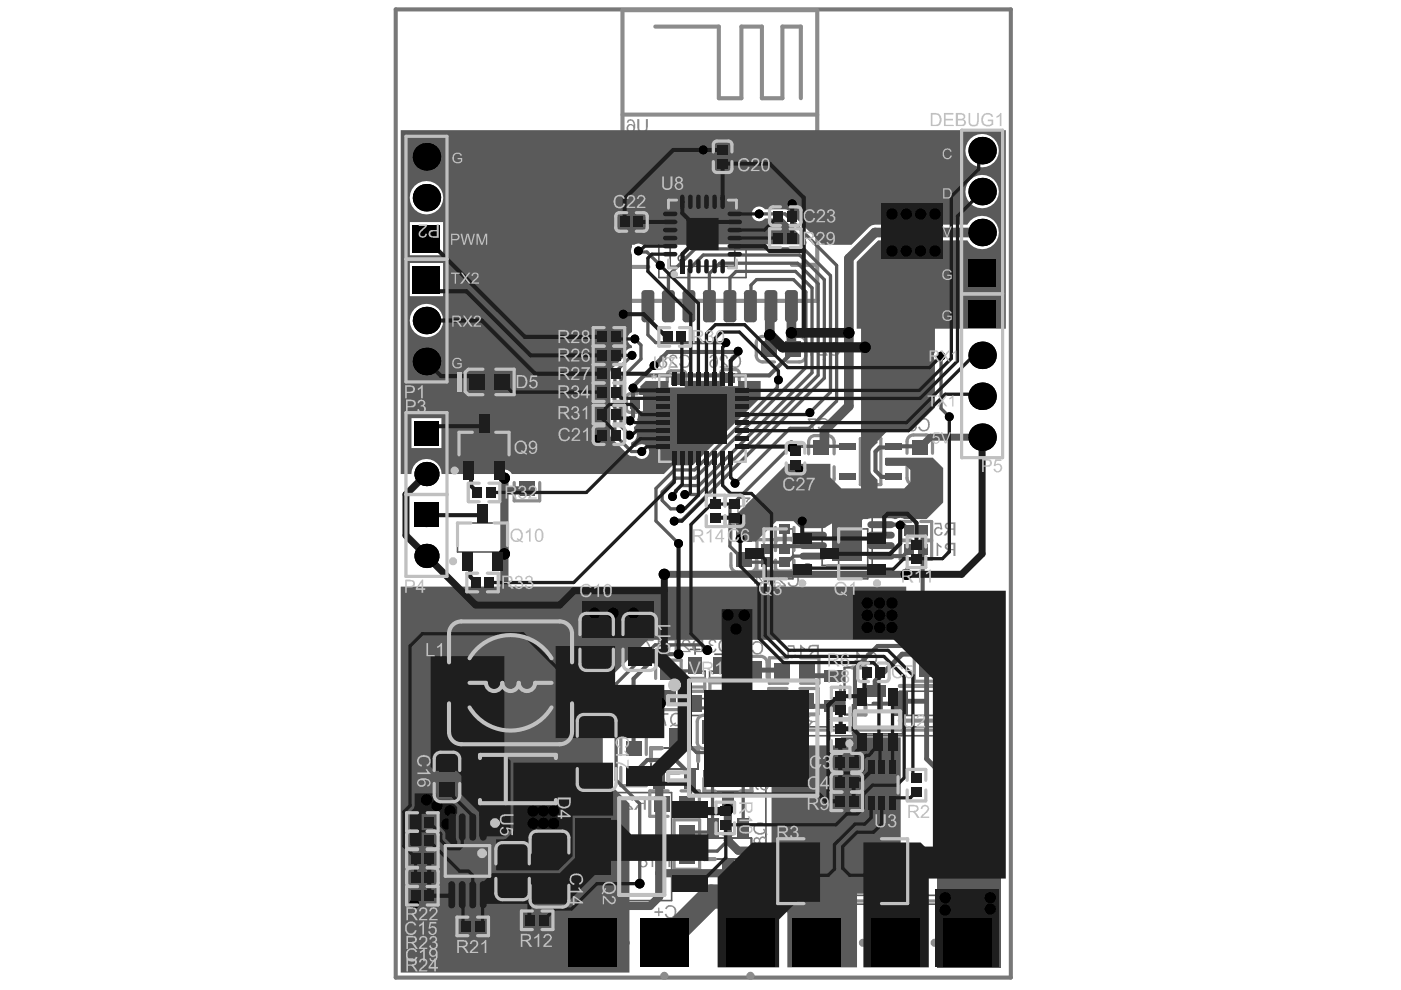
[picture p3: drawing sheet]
<svg xmlns="http://www.w3.org/2000/svg" width="297mm" height="210mm" viewBox="0 0 297 210" stroke-linecap="round" stroke-linejoin="round" font-family="sans-serif">
<path d="M96.2 79.3v3.4M111.6 79.3v3.4M109.9 81h3.4M185.1 149.1h3.4M186.8 147.4v3.4M205.5 147.4v3.4M97.8 163.5v3.4M121.5 165.2h3.4M123.2 163.5v3.4" fill="none" stroke="#5a5a5a" stroke-width=".7"/>
<g fill="none" stroke="#5a5a5a" stroke-width=".34">
<path d="M139.7 40.4h18.5v18.4h-18.5zM142.1 42.8h13.7v13.7h-13.7zM103.1 79.6v2.7M104.1 77.8l-1 1.1M104.8 78.2l-1 1M97.3 91.7h10.6v6.1h-10.6zM102.4 81h2.7M103.1 81l1.3-1.4v2.7zM97 110.9h10.6v6.1h-10.6zM162 112.1h6.1v10.6h-6.1zM174.3 109.3h10.6v10.6h-10.6zM177.8 112.1h6.2v10.6h-6.2z"/>
<path d="M146.3 137.7h2.1M147.4 136.7v2M151.6 138.7h2M138 158.6h10v4.5h-10zM145.2 142.3h4.3v5.8h-4.3zM146.3 151.7h2.1M150.4 142.3h4.3v5.8h-4.3zM151.6 152.7h2M152.6 151.7v2.1M162.4 154.1h47.9v37.6h-47.9zM166.4 156h39.9v33.8h-39.9zM179 141.5h4.5v10h-4.5z"/>
<path d="M180.8 149.5h10.6v6.1h-10.6zM190.8 146.6h12.3v5.1h-12.3zM93.8 177.2h10.6v10.6h-10.6zM102.4 160.7h14.8v8.9h-14.8zM129.7 168h12.7v22.9h-12.7zM149.3 163.4h10v4.4h-10zM149.3 177.7h10v4.5h-10zM184.6 172.9h3.5M185.2 166.4h3.4M186.3 171.2v3.4M186.9 164.7v3.4"/>
<circle cx="144.5" cy="54.7" r=".68"/>
<circle cx="102.6" cy="179" r="1.11"/>
</g>
<g fill="none" stroke="#5a5a5a" stroke-width=".21">
<path d="M147.2 49.6h3.4M148.9 47.9v3.4M184.3 168.4h.8v1.9h-.8zM184.3 162.5h.8v1.9h-.8zM184.3 164.3h-.8v4.2h.8M184.3 164.3h-.7v4.2h.7M185.1 168.5h1.4M185.1 164.3h1.4M186.5 162.5h.8v1.9h-.8zM186.5 168.4h.8v1.9h-.8zM187.3 168.5h1.5M187.3 164.3h1.5"/>
<path d="M188.8 162.5h.7v1.9h-.7zM188.8 168.4h.7v1.9h-.7zM189.5 164.3h.8v4.2h-.8"/>
<circle cx="148.9" cy="49.6" r="1.2"/>
<circle cx="189.2" cy="165.3" r=".37"/>
</g>
<g fill="#5a5a5a">
<path d="M181.8 170.4h1.3l.3 1.3-.3 .1a.58 .58 0 0 0-.8-.1 .58 .58 0 0 0-.1 .8 .58 .58 0 0 0 .8 .1l.1-.4 .3 .1a.88 .88 0 0 1-.9 .7 .88 .88 0 0 1-.8-.9 .88 .88 0 0 1 .8-.9h.3l.2 .2-.2-.8h-1z"/>
<path d="M184.4 170.8a.95 .95 0 0 1 1.2 0 .95 .95 0 0 1 .3 1.1 .94 .94 0 0 1-1.2 .7l.3-.1-.1-.3-.4 .3a1.27 1.27 0 0 1-.1-1.7zM184 170.8v.1a1.38 1.38 0 0 0 .2 1.7l-.5 .3 .2 .3 .5-.4a1.33 1.33 0 0 0 1.9-.9 1.33 1.33 0 0 0-1.3-1.6l-.6 .1z"/>
</g>
<path d="M83.9 2h130.4v205.3h-130.4z" fill="none" stroke="#787878" stroke-width=".87"/>
<g fill="none" stroke="#8c8c8c" stroke-width=".68">
<path d="M141.5 79.4v1.5M142.2 78.6h2.5M145.4 79.4v1.5M152.8 79.1v1.6M153.5 78.4h2.5M156.7 79.1v1.6M160.3 72.7v2.7M161.7 76.7h2.5M161.7 71.3h2.5M167 76.7h2.5M167 71.3h2.5M170.9 72.7v2.7"/>
<path d="M109 99.6v-3.9h5.4v3.9M132.8 84.3v2.4M133.6 87.4h1.5M133.6 83.5h1.5M137.2 87.4h1.5M137.2 83.5h1.5M139.5 84.3v2.4M141.5 83v1.5M142.2 85.3h2.5M145.4 83v1.5M152.8 82.7v1.6M153.5 85h2.5"/>
<path d="M156.7 82.7v1.6M171.4 93.7v2.5M171.4 99v2.5M172.8 92.3h2.7M176.9 93.7v2.5M176.9 99v2.5M183.8 93h-1.4v9.7h4.4v-9.7h-1.4M192.3 93.6v2.5M192.3 98.8v2.5M193.7 92.2h2.6M197.7 93.6v2.5M197.7 98.8v2.5"/>
<path d="M109 102.3v3.9h5.4v-3.9M155 112.1v2.5M155 117.4v2.5M156.3 110.8h2.7M160.4 112.1v2.5M160.4 117.4v2.5M160.5 116.7v-2.3h3.9v2.3M160.5 118.8v2.3h3.9v-2.3M164.4 109.8v-2.3h3.9v2.3M164.4 111.8v2.3h3.9v-2.3M165.2 114.4h2.4M168.3 115.2v1.5"/>
<path d="M168.3 118.8v1.5M172.8 102.8h2.7M193.2 114.6h-2.3v4h2.3M193.2 110.6h-2.3v3.9h2.3M193.7 102.7h2.6M195.2 114.6h2.3v4h-2.3M195.2 110.6h2.3v3.9h-2.3M156.3 121.3h2.7M156.9 139.2h4.4M165.2 121.1h2.4M167 139.5h-3.9v5.4h3.9M169.7 139.5h3.9v5.4h-3.9"/>
<path d="M197.7 139h-3.9v5.4h3.9M200.5 139h3.9v5.4h-3.9M131.6 160v-3.9h5.4v3.9M139 143.8v-3.8h5.4v3.8M139 146.6v3.9h5.4v-3.9M145.3 143.8h4.1v2.8h-4.1zM145.3 145.7h4.1M147.8 153v4.4M149.2 158.7h3.1M149.2 151.7h3.1M150.5 143.8h4.1v2.8h-4.1zM150.5 144.8h4.1"/>
<path d="M155.4 158.7h3.2M155.4 151.7h3.2M155.6 140.5v3.2M155.6 146.7v3.2M156.9 151.3h4.4M159.9 153v4.4M162.6 140.5v3.2M162.6 146.7v3.2M165.8 154.8h40.7v1.4M166.9 146h-3.9v5.4h3.9M169.6 146h3.9v5.4h-3.9M178.2 145.5v2"/>
<path d="M131.6 162.7v3.9h5.4v-3.9M141.7 167.7h-3.9v5.4h3.9M142 163.9h2M142.9 177.7v-3.9h5.4v3.9M144.4 167.7h3.9v5.4h-3.9M153.3 176.9h2M153.3 162.5h2M120.8 195.1h9.6v9.6h-9.6zM136.1 195.1h9.5v9.6h-9.5zM142.9 180.4v3.9h5.4v-3.9M154.3 195.1h9.6v9.6h-9.6zM168.2 195.1h9.6v9.6h-9.6z"/>
<path d="M185.2 195.1h9.6v9.6h-9.6zM200.4 195.1h9.6v9.6h-9.6zM206.5 189.7v1.3h-40.7"/>
</g>
<g fill="none" stroke="#8c8c8c" stroke-width=".87">
<path d="M132 2.2h41.3v61.6h-41.3zM138.9 5.6h13.5v15.2h4.8v-15.2h4.3v15.2h4.4v-15.2h3.9v15.2M132 24.3h41.3M132 56.6h5.5M167.9 56.2h5.4M175.8 109.1h7.9M175.5 120h7.9M140.3 158.6h-2.3v2.8M145.8 158.6h2.2v2.8M180.7 141.5h2.8v2.3M183.5 149.2v2.3h-2.8M190.8 152.8h12.3"/>
<path d="M190.8 145.4h12.3M200.3 145.4v7.4M149.3 179.4v2.8h2.3M149.3 165v2.8h2.3M159.3 179.4v2.8h-2.2M159.3 165v2.8h-2.2"/>
</g>
<g fill="#8c8c8c">
<path d="M150.4 135.7a.9 .9 0 0 1 1.5 .6h-.4a.46 .46 0 0 0-.5-.5 .46 .46 0 0 0-.4 .5 .46 .46 0 0 0 .6 .4l.1 .3a.56 .56 0 0 0-.8 .2 .56 .56 0 0 0 .3 .8 .56 .56 0 0 0 .7-.3v-.2l.4 .1a.88 .88 0 0 1-1.2 .7 .88 .88 0 0 1-.4-1.3l.3-.2-.4-.4z"/>
<path d="M156.6 107.4l.6-.3 .1 .4a.9 .9 0 0 0-.6 1 .9 .9 0 0 0 1 .7 .91 .91 0 0 0 1-.6 .91 .91 0 0 0-.3-1.1h-.2l.1-.4a1.28 1.28 0 0 1 .7 1.7 1.28 1.28 0 0 1-1.7 .6 1.29 1.29 0 0 1-.7-2z"/>
<path d="M156.3 105.5h2.8v.2l-.5 .5-.1 .3h-.4l.4-.7h-2.2z"/>
<path d="M198.6 115.1h.2l.3 .4 .5 .3v.3h-.2l-.5-.4v2.2h-.3z"/>
<path d="M205.5 147.7h.3l.8 .7v.4l-.7-.5v2.2h-.4z"/>
<path d="M157.7 193.6h1.1v.3h-1.1z"/>
<path d="M163.7 103.9h1.8v.3h-1.4l.7 .9 .3 1.5h-.3l-.4-1.4-.6-.9z"/>
<path d="M171.1 193.2h.8v-.8h.2v.8h.8v.4h-.8v.7h-.2v-.7h-.8z"/>
<path d="M198.1 110.8h1.4l.3 1.4-.4 .1a.61 .61 0 0 0-.9 0 .61 .61 0 0 0 .2 1 .57 .57 0 0 0 .8-.5h.4a.93 .93 0 0 1-1.2 .8 .93 .93 0 0 1-.6-1.3 .93 .93 0 0 1 1.3-.4l-.1-.7h-1.2z"/>
<path d="M110.5 91.8a1.02 1.02 0 0 1 1.6 .7h-.4a.57 .57 0 0 0-.8-.5 .57 .57 0 0 0 0 1l.3 .3a1.61 1.61 0 0 1 .9 1.1h-1.9v-.2h1.4l-.8-.9a1.03 1.03 0 0 1-.3-1.5z"/>
<path d="M108.2 91.7h1.3l.3 1.4-.3 .1a.63 .63 0 0 0-.8-.2 .63 .63 0 0 0-.2 .9 .63 .63 0 0 0 .9 .2l.1-.4h.4a.94 .94 0 0 1-1.4 .6 .94 .94 0 0 1-.1-1.5l.4-.2 .7 .2-.2-.7h-1.1z"/>
<path d="M138.2 181.1h.2l.3 .4 .5 .3v.3h-.2l-.5-.4v2.1h-.3z"/>
<path d="M132.7 169.1a1.02 1.02 0 0 1 1.5 .7h-.3a.57 .57 0 0 0-.8-.6 .57 .57 0 0 0-.1 1l.4 .4a1.61 1.61 0 0 1 .8 1.1h-1.8v-.3h1.4l-.9-.8a1.03 1.03 0 0 1-.2-1.5z"/>
<path d="M144.8 135.7a1.05 1.05 0 0 1 1.6 .6l-.3 .1a.57 .57 0 0 0-.9-.6 .57 .57 0 0 0 0 1l.3 .3a1.61 1.61 0 0 1 .9 1.2h-1.8v-.3h1.4l-.9-.9a1 1 0 0 1-.3-1.4z"/>
<path d="M139.5 135.5h.2l.3 .4 .5 .3v.3h-.2l-.5-.4v2.2h-.3z"/>
<path d="M136.8 135.6h1.8v.3h-1.4l.4 .5 .5 1 .1 .9h-.4l-.3-1.2-.7-1.1z"/>
<path d="M129.8 84.4a1.37 1.37 0 0 1 1.8-.2 1.37 1.37 0 0 1 .4 1.8 1.23 1.23 0 0 1-1.3 .8 1.23 1.23 0 0 1-1.1-1h.4a.94 .94 0 0 0 1.2 .6 .94 .94 0 0 0 .5-1.3 .84 .84 0 0 0-.7-.9 .84 .84 0 0 0-.9 .6l-.4-.1z"/>
<path d="M127.6 84.3h.1a.86 .86 0 0 1 1-.4 .86 .86 0 0 1 .6 .8l-.4 .1a.53 .53 0 0 0-.7-.5 .53 .53 0 0 0 0 .9l.4 .4a1.53 1.53 0 0 1 .8 1.1h-1.9v-.3h1.4l-.5-.6a1.27 1.27 0 0 1-.8-1.5z"/>
<path d="M125.5 84h1.3l.3 1.4-.3 .1a.61 .61 0 0 0-1.1 .1 .61 .61 0 0 0 .6 .8l.5-.2v-.3l.4 .1a.93 .93 0 0 1-1.1 .7 .93 .93 0 0 1-.7-1 .93 .93 0 0 1 1-.8l.4 .2-.2-.8h-1.1z"/>
<path d="M167.1 122.1a1.34 1.34 0 0 1 1.7-.3 1.34 1.34 0 0 1 .6 1.7 1.2 1.2 0 0 1-1.2 1 1.2 1.2 0 0 1-1.2-1l.4-.1a.86 .86 0 0 0 1 .7 .86 .86 0 0 0 .6-1.1 .87 .87 0 0 0-.6-1.1 .87 .87 0 0 0-1 .6l-.4-.1z"/>
<path d="M165 121.9a.97 .97 0 0 1 1-.2 .97 .97 0 0 1 .7 .8h-.4a.55 .55 0 0 0-.4-.6 .55 .55 0 0 0-.7 .3 .55 .55 0 0 0 .3 .7l.2 .3a1.79 1.79 0 0 1 1 1.2h-1.9v-.3h1.4l-.6-.6a1.39 1.39 0 0 1-.7-1.4z"/>
<path d="M175.9 73.1a1.34 1.34 0 0 1 1.7-.3 1.34 1.34 0 0 1 .5 1.7 1.27 1.27 0 0 1-1.1 .9 1.27 1.27 0 0 1-1.3-.8l.4-.1a.94 .94 0 0 0 1.2 .5 .94 .94 0 0 0 .5-1.2 .84 .84 0 0 0-.7-.9 .84 .84 0 0 0-1 .6l-.3-.1z"/>
<path d="M173.8 72.8a.95 .95 0 0 1 1.6 .6h-.4a.54 .54 0 0 0-.5-.4 .54 .54 0 0 0-.6 .5 .54 .54 0 0 0 .5 .5l1 1v.4h-1.8v-.3h1.4l-.6-.6a1.48 1.48 0 0 1-.8-1.3z"/>
<path d="M200.3 135.5h.3l.2 .4 .6 .3v.3h-.2l-.5-.4v2.2h-.4z"/>
<path d="M141.3 192.2a1.42 1.42 0 0 1 2.1 .6 1.42 1.42 0 0 1-1.1 2 1.19 1.19 0 0 1-1.4-1l.4-.1a.94 .94 0 0 0 1.2 .6 .94 .94 0 0 0 .5-1.3 .85 .85 0 0 0-.7-.8 .85 .85 0 0 0-.9 .6l-.4-.1z"/>
<path d="M138.8 193.2h.7v-.8h.3v.8h.8v.4h-.8v.7h-.3v-.7h-.7z"/>
<path d="M125.2 192.2a1.42 1.42 0 0 1 2.1 .6 1.42 1.42 0 0 1-1.1 2 1.19 1.19 0 0 1-1.4-1l.4-.1a.94 .94 0 0 0 1.2 .6 .94 .94 0 0 0 .5-1.3 .85 .85 0 0 0-.7-.8 .85 .85 0 0 0-.9 .6l-.4-.1z"/>
<path d="M123.5 193.6h1.1v.3h-1.1z"/>
<path d="M139.9 151.2h1.8v.3h-1.4l.8 1.3 .2 1.1h-.4l-.3-1.4-.6-.9z"/>
<path d="M132.9 152.1h.3l.2 .3 .6 .4-.1 .3-.6-.4v2.1h-.4z"/>
<path d="M144.2 75.6a1.39 1.39 0 0 1 2 .1 1.39 1.39 0 0 1-.2 2 1.16 1.16 0 0 1-1.2 .3 1.16 1.16 0 0 1-.8-.9l.3-.1a.89 .89 0 0 0 1.1 .7 .89 .89 0 0 0 .7-1.1 .92 .92 0 0 0-.4-.9 .92 .92 0 0 0-.9-.1l-.4 .3v.1l-.4-.1z"/>
<path d="M142 75.5a.95 .95 0 0 1 1-.3 .95 .95 0 0 1 .6 .8h-.3a.55 .55 0 0 0-.4-.6 .55 .55 0 0 0-.7 .4 .55 .55 0 0 0 .3 .7l.3 .4a1.31 1.31 0 0 1 .9 1h-1.9v-.2h1.4l-.4-.5a1.79 1.79 0 0 1-1-1.3z"/>
<path d="M135.1 25.3h.4v1.6a.71 .71 0 0 0 .6 .9 .71 .71 0 0 0 .8-.6v-1.9h.5v1.7a1.14 1.14 0 0 1-.9 1.1 1.14 1.14 0 0 1-1.3-.6z"/>
<path d="M160.3 187.7l1.5-.3v.3a.61 .61 0 0 0 .2 1.1 .61 .61 0 0 0 .8-.8v-.2l-.5-.1v-.4a.95 .95 0 0 1 .8 1.2 .95 .95 0 0 1-1.2 .6 .95 .95 0 0 1-.6-1.2l.2-.2-.8 .2v1.1h-.4z"/>
<path d="M159.6 136.3a1.39 1.39 0 0 1 1.9 .1 1.39 1.39 0 0 1 0 1.9 1.22 1.22 0 0 1-1.2 .4 1.22 1.22 0 0 1-.9-.9l.3-.1a.94 .94 0 0 0 1.3 .6 .94 .94 0 0 0 .5-1.2 .86 .86 0 0 0-.8-.8 .86 .86 0 0 0-.9 .5l-.3-.1z"/>
<path d="M169.5 151.5h.2l.3 .5 .5 .2v.4h-.2l-.5-.4v2.1h-.3z"/>
<path d="M166.9 152a.89 .89 0 0 1 1-.4 .89 .89 0 0 1 .7 .7h-.4a.47 .47 0 0 0-.6-.4 .47 .47 0 0 0-.1 .8l.4 .1v.2a.58 .58 0 0 0-.8 .4 .58 .58 0 0 0 .5 .7 .58 .58 0 0 0 .6-.6l.4 .1a.9 .9 0 0 1-1.2 .8 .9 .9 0 0 1-.5-1.4l.4-.2-.4-.2z"/>
<path d="M169.6 136.7h.3l.2 .4 .6 .3-.1 .3-.6-.4v2.2h-.4z"/>
<path d="M167 136.8h1.4l.3 1.4-.3 .1a.62 .62 0 0 0-.9-.2 .62 .62 0 0 0-.1 .9 .62 .62 0 0 0 .9 0l.1-.2h.4a.93 .93 0 0 1-1.2 .7 .93 .93 0 0 1-.6-1.3 .93 .93 0 0 1 1.3-.4l-.2-.7h-1.1z"/>
<path d="M173.7 88.9a1.42 1.42 0 0 1 2.1 .7 1.42 1.42 0 0 1-1 1.9 1.19 1.19 0 0 1-1.4-1l.3-.1a.94 .94 0 0 0 1.3 .6 .94 .94 0 0 0 .4-1.3 .85 .85 0 0 0-.7-.8 .85 .85 0 0 0-.9 .6l-.4-.1z"/>
<path d="M171.3 88.7h1.7v.4h-1.3l.7 1.1 .3 1.2h-.4l-.1-.7-.5-1.1-.4-.5z"/>
<path d="M188.9 191.9h.4v1.7a.75 .75 0 0 0 .8 .8 .75 .75 0 0 0 .7-.8v-1.7h.3v1.7a1.09 1.09 0 0 1-1.1 1.2 1.09 1.09 0 0 1-1.1-1.2z"/>
<path d="M186.3 191.9h2.2v.4h-.9v2.4h-.3v-2.4h-1z"/>
<path d="M185.1 193.6h1v.3h-1z"/>
<path d="M195 88.9a1.42 1.42 0 0 1 2.1 .7 1.42 1.42 0 0 1-1 1.9 1.19 1.19 0 0 1-1.4-1l.3-.1a.94 .94 0 0 0 1.3 .6 .94 .94 0 0 0 .5-1.3 .85 .85 0 0 0-.8-.8 .85 .85 0 0 0-.9 .6l-.3-.1z"/>
<path d="M184.5 89.5h.4v1.7a.71 .71 0 0 0 .8 .8 .71 .71 0 0 0 .6-.9v-1.6h.5l-.1 1.7a.99 .99 0 0 1-1.3 1.1 .93 .93 0 0 1-.9-1.2z"/>
<path d="M160.4 153.5a1.73 1.73 0 0 1 2.5 .4 1.27 1.27 0 0 1-.8 1.6l-.1-.3a.91 .91 0 0 0 .6-1.2 .91 .91 0 0 0-1.1-.5 .88 .88 0 0 0-1 .6 .88 .88 0 0 0 .4 1v.4a1.17 1.17 0 0 1-.7-1.8z"/>
<path d="M160.8 156.1h.4l-.4 .7h2.1v.3h-2.8z"/>
<path d="M160.2 158.4l.4-.3 .3-.1 .1 .4a.53 .53 0 0 0-.5 .8 .53 .53 0 0 0 1 0l.3-.4a1.54 1.54 0 0 1 1.1-.8v1.8h-.3v-1.4l-.5 .5a1.56 1.56 0 0 1-1.6 .8 1.11 1.11 0 0 1-.3-1.3z"/>
<path d="M180.8 105.5h.4v1.7a.71 .71 0 0 0 .5 .9 .71 .71 0 0 0 .9-.6v-2h.4v1.7a1.11 1.11 0 0 1-.9 1.2 1.11 1.11 0 0 1-1.3-.8z"/>
<path d="M179 105.5h.3l.1 .4 .7 .3-.1 .4-.6-.4v2.1h-.4z"/>
<path d="M155 75.4a1.42 1.42 0 0 1 2.1 .7 1.42 1.42 0 0 1-1 1.9 1.19 1.19 0 0 1-1.4-.9l.3-.1a.94 .94 0 0 0 1.3 .6 .94 .94 0 0 0 .5-1.3 .85 .85 0 0 0-.8-.8 .85 .85 0 0 0-.9 .5l-.3-.1z"/>
<path d="M152.8 75.4a.95 .95 0 0 1 1.5 .6h-.3a.53 .53 0 0 0-.8-.5 .53 .53 0 0 0 0 1l1 .9 .2 .5h-1.8v-.2h1.4l-.9-.9a1 1 0 0 1-.3-1.4z"/>
<path d="M162.5 35a1.57 1.57 0 0 1 2.2 .3 1.41 1.41 0 0 1 2.4 0v-.6h.6v4h-.7v-2a1.32 1.32 0 0 0-.9-1.5l-.6 .1-.2 .6v2.8h-.7v-2.2a.9 .9 0 0 0-.5-1.2 .9 .9 0 0 0-1.2 .5v2.9h-.7v-3.1z"/>
<path d="M156.7 34.9a1.64 1.64 0 0 1 2.2 .4v-.6h.6v4h-.7v-2.2a1.11 1.11 0 0 0-.4-1.1 1.11 1.11 0 0 0-1.1-.1l-.4 .5v2.9h-.7v-3z"/>
<path d="M146.8 33.2h.8v4.4l2.9-4.4h.8v5.5h-.7v-4.3l-3 4.3h-.8z"/>
<path d="M136.3 33.2h3.8v5.5h-.8v-2.4h-2.6v-.7h2.6v-1.8h-3z"/>
<path d="M204.1 191.9h.4v1.7a.75 .75 0 0 0 .8 .8 .75 .75 0 0 0 .7-.8v-1.7h.3v1.7a1.09 1.09 0 0 1-1.1 1.2 1.09 1.09 0 0 1-1.1-1.2z"/>
<path d="M201.5 191.9h2.2v.4h-.9v2.4h-.3v-2.4h-1z"/>
<path d="M200.1 192.4h.4v.8h.8v.4h-.8v.7h-.4v-.7h-.7v-.4h.7z"/>
<path d="M152.9 136l.5-.2h.8v2.2h-.6a1.16 1.16 0 0 1-.8-1.8zM152.5 136l-.2 .5a1.31 1.31 0 0 0 1.3 1.8h1v-2.8l-1.6 .1z"/>
<path d="M200.7 115.6l.3-.2h1.1v1l-1-.1a.43 .43 0 0 1-.4-.2 .43 .43 0 0 1 0-.5zM200.4 115.4a.78 .78 0 0 0 0 .9 .78 .78 0 0 0 .7 .4l-.5 .4-.5 .8h.5l.5-.9 .4-.3h.6v1.2h.5v-2.8h-1.4l-.5 .1z"/>
<path d="M207.9 148.2l1.2-.1v2.1h-.6a.9 .9 0 0 1-.9-1.3zM207.4 148.2v.1a1.4 1.4 0 0 0 1.1 2.2h1v-2.8h-1.4z"/>
<path d="M159.6 192.5l.4-.2h.8v.8h-.9l-.3-.2zM159.6 193.6l1.2-.1v.9l-1.1-.1-.2-.1zM159.4 192.3l-.1 .6 .3 .3a.78 .78 0 0 0-.4 .9 .78 .78 0 0 0 .9 .6h1.2v-2.8h-1.2z"/>
<path d="M166.4 104.3l.3-.1h1.1v.9l-1-.1a.43 .43 0 0 1-.4-.2 .43 .43 0 0 1 0-.5zM166.1 104.2a.78 .78 0 0 0-.1 .8 .78 .78 0 0 0 .8 .4l-.6 .4-.5 .8h.5l.6-.9 .4-.3h.6v1.2h.4v-2.8h-1.4l-.5 .1z"/>
<path d="M174 192.3h1.1v.8l-1.1-.1zM173.8 193.6l.2-.1h1.1v.9l-1.2-.1-.2-.3zM173.5 192.3v.6l.4 .3a.77 .77 0 0 0-.5 1 .77 .77 0 0 0 .9 .5h1.1v-2.8l-1.5 .1z"/>
<path d="M200.7 111.3l.3-.2h1.1v1l-1-.1a.43 .43 0 0 1-.4-.3 .43 .43 0 0 1 0-.4zM200.4 111.1a.78 .78 0 0 0 0 .8 .78 .78 0 0 0 .7 .4l-.5 .4-.5 .8h.5l.5-.8 .4-.4h.6v1.2h.5v-2.7h-1.4h-.5z"/>
<path d="M112.9 92.2l.3-.2h1.1v1l-1-.1a.43 .43 0 0 1-.4-.3 .43 .43 0 0 1 0-.4zM112.6 92a.78 .78 0 0 0 0 .8 .78 .78 0 0 0 .7 .4l-.5 .5-.6 .7h.6l.5-.8 .4-.4h.6v1.2h.5v-2.7h-1.4h-.5z"/>
<path d="M140.3 181.6l.3-.2h1.1v1l-1-.1a.43 .43 0 0 1-.4-.3 .43 .43 0 0 1 0-.4zM140 181.4a.78 .78 0 0 0-.1 .8 .78 .78 0 0 0 .8 .4l-.5 .5-.6 .7h.6l.5-.8 .4-.4h.6v1.2h.5v-2.7h-1.4h-.6z"/>
<path d="M136 181.8a.42 .42 0 0 1 .8 0 .42 .42 0 0 1-.8 0zM135.8 183.1a.55 .55 0 0 1 1.1 0 .55 .55 0 0 1-1.1 0zM135.6 181.4l-.1 .6 .5 .4a.84 .84 0 0 0-.4 1.1 .84 .84 0 0 0 1.2 .3 .78 .78 0 0 0 .5-.7 .78 .78 0 0 0-.5-.7 .68 .68 0 0 0 .4-.8 .68 .68 0 0 0-.8-.5z"/>
<path d="M135.1 169.4l.3-.1h1.1v.9l-1-.1a.43 .43 0 0 1-.4-.2 .43 .43 0 0 1 0-.5zM134.8 169.3a.78 .78 0 0 0-.1 .8 .78 .78 0 0 0 .8 .4l-.6 .4-.5 .8h.5l.6-.9 .4-.3h.6v1.2h.4v-2.8h-1.4l-.5 .1z"/>
<path d="M130.7 169.5a.51 .51 0 0 1 .6-.2 .51 .51 0 0 1 .3 .6 1.57 1.57 0 0 1-.2 1.5h-.1a.66 .66 0 0 1-.7-.8zM130.4 169.3l-.2 .8a1.27 1.27 0 0 0 1.1 1.7 1.44 1.44 0 0 0 .8-1.8 .96 .96 0 0 0-1.4-.9z"/>
<path d="M147.3 136.2l.5-.4h.9v2.2h-.6a.9 .9 0 0 1-1-.9zM146.9 136a1.65 1.65 0 0 0 .6 2.3h1.6v-2.8l-1.6 .1z"/>
<path d="M141.6 136l.3-.2h1.1v1l-1-.1a.43 .43 0 0 1-.4-.2 .43 .43 0 0 1 0-.5zM141.3 135.8a.78 .78 0 0 0 0 .9 .78 .78 0 0 0 .7 .4l-.5 .4-.6 .8h.6l.5-.9 .4-.3h.6v1.2h.5v-2.8h-1.4l-.6 .1z"/>
<path d="M160.3 174.9h.1a1.32 1.32 0 0 1 1.8 .4v.7l-.1-.3-.3 .1 .1 .2a.34 .34 0 0 1 0 .5 .34 .34 0 0 1-.4 0 1.01 1.01 0 0 1-1.3-.3 1.01 1.01 0 0 1 .1-1.3zM159.8 175.1a1.4 1.4 0 0 0 1.6 1.9l.4-.1a.33 .33 0 0 1 .3-.3 .33 .33 0 0 1 .3 .2l.1 .3 .3-.2-.1-.2a.47 .47 0 0 1-.1-.8 1.44 1.44 0 0 0-.8-1.4 1.44 1.44 0 0 0-1.7 .2z"/>
<path d="M160.1 178.3a.45 .45 0 0 1 .9 0 .45 .45 0 0 1-.9 0zM161.4 177.8a.57 .57 0 0 1 .8 .2 .57 .57 0 0 1-.5 .8 .58 .58 0 0 1-.5-.4 .58 .58 0 0 1 .2-.6zM159.9 177.7a.81 .81 0 0 0 0 1 .81 .81 0 0 0 1 .2l.1-.3a.85 .85 0 0 0 1.4 .3 .85 .85 0 0 0-.3-1.4 .68 .68 0 0 0-1.1 .3 .65 .65 0 0 0-1-.1z"/>
<path d="M162.7 122l1.3-.1v1h-.9l-.4-.2a.43 .43 0 0 1 0-.7zM162.2 121.9a.83 .83 0 0 0 .7 1.3l-.4 .3-.5 .9h.4l.6-1 .4-.2h.6v1.2h.4v-2.8h-1.4z"/>
<path d="M160.6 122.2l.9 1.2h-.9zM160.3 121.6v1.8h-.4v.4h.4v.6h.3v-.6h1.2v-.4l-1.2-1.8z"/>
<path d="M172.1 73.2l.9 1.3h-.9zM171.8 72.6v1.9h-.3v.2h.3v.7h.3v-.7h1.3v-.2l-1.3-1.9z"/>
<path d="M202.5 136l.2-.2h1.2v1l-1.1-.1a.43 .43 0 0 1-.4-.2 .43 .43 0 0 1 .1-.5zM202.1 135.8a.78 .78 0 0 0 0 .9 .78 .78 0 0 0 .7 .4l-.5 .4-.5 .8h.5l.5-.9 .5-.3h.6v1.2h.4v-2.8h-1.4l-.5 .1z"/>
<path d="M197.9 135.7l-.2 .5 .3 .1a.59 .59 0 0 1 .7-.4 .59 .59 0 0 1 .4 .7v.3a.87 .87 0 0 0-1.3 0 .87 .87 0 0 0 .2 1.3 .98 .98 0 0 0 1.1 0 .98 .98 0 0 0 .3-1.1 1.2 1.2 0 0 0-1.3-1.5zM197.9 137.4a.62 .62 0 0 1 1.2 0 .62 .62 0 0 1-1.2 0z"/>
<path d="M142.7 151.7a1.07 1.07 0 0 1 1.7 .6 1.07 1.07 0 0 1-1.2 1.3l-.2-.1h.4l-.1-.3-.3 .1a.34 .34 0 0 1-.4 0 .34 .34 0 0 1-.1-.5l-.1-.5zM142.3 151.5a1.75 1.75 0 0 0 .2 2.1l-.5 .3 .2 .3 .1-.1a.47 .47 0 0 1 .8-.1 1.44 1.44 0 0 0 1.6-1.4 1.44 1.44 0 0 0-1.4-1.5h-.3z"/>
<path d="M135.1 152.6l.3-.2h1.1v.9l-1.2-.1a.37 .37 0 0 1-.2-.6zM134.8 152.4a.78 .78 0 0 0-.1 .8 .78 .78 0 0 0 .8 .4l-.4 .2-.7 1h.5l.9-1.2h.7v1.2h.4v-2.7h-1.5z"/>
<path d="M130.8 152.5a.6 .6 0 0 1 .8 .1 .6 .6 0 0 1 0 .8 .6 .6 0 0 1-.8 .1l-.2-.4zM130.6 152.2a2.23 2.23 0 0 0 .1 2.6 .77 .77 0 0 0 .8 .1 .77 .77 0 0 0 .5-.7h-.3a.61 .61 0 0 1-.8 .4 .61 .61 0 0 1-.3-.8v-.3a.86 .86 0 0 0 1.4 .1 .86 .86 0 0 0-.4-1.4l-.2-.1z"/>
<path d="M140.1 76a.45 .45 0 0 1 .9 0 .45 .45 0 0 1-.9 0zM140 77.2a.57 .57 0 0 1 1.1 0 .57 .57 0 0 1-1.1 0zM139.9 75.4l-.2 .5 .5 .6a.86 .86 0 0 0-.3 1.3 .86 .86 0 0 0 1.4-.1 .74 .74 0 0 0-.4-1.2 .68 .68 0 0 0 .4-1 .68 .68 0 0 0-1-.2z"/>
<path d="M133.1 25.4l-.3 .5 .4 .1a.58 .58 0 0 1 .7-.4 .58 .58 0 0 1 .4 .7v.3a.87 .87 0 0 0-1.3 .1 .87 .87 0 0 0 .4 1.3 .98 .98 0 0 0 1.3-1.1v-.4a1.07 1.07 0 0 0-1.6-1.1zM133.4 26.6a.61 .61 0 0 1 .8 .5 .61 .61 0 0 1-.7 .7l-.3-.4z"/>
<path d="M160.7 185.1h.1a1.3 1.3 0 0 1 2 .2v.7l-.2-.3-.3 .1a.39 .39 0 0 1 .2 .4 .39 .39 0 0 1-.3 .3 1.27 1.27 0 0 1-1.6-.7zM160.4 185a1.42 1.42 0 0 0 .5 1.8 1.42 1.42 0 0 0 1.9-.3l.2 .5 .3-.1-.1-.2a.47 .47 0 0 1-.1-.8 1.44 1.44 0 0 0-.8-1.5 1.44 1.44 0 0 0-1.6 .3z"/>
<path d="M160.7 163.4h.1a1.08 1.08 0 0 1 1.3-.1 1.08 1.08 0 0 1 .5 1.2l-.2-.5-.3 .1 .1 .4a.26 .26 0 0 1 .1 .3 .26 .26 0 0 1-.3 .1 1.03 1.03 0 0 1-1.4-.2 1.03 1.03 0 0 1 .1-1.3zM160.2 163.4a1.45 1.45 0 0 0 .5 1.7 1.45 1.45 0 0 0 1.8 0l.2-.1 .2 .4 .3-.1-.1-.1a.64 .64 0 0 1-.1-1 1.54 1.54 0 0 0-2.4-1.2z"/>
<path d="M160.3 166.1a.84 .84 0 0 0 .5 1.4v-.3a.55 .55 0 0 1-.3-.7 .55 .55 0 0 1 .7-.4l.3-.1a.88 .88 0 0 0 .1 1.5 .88 .88 0 0 0 1.3-.6l.1-.1a1.1 1.1 0 0 0-1.4-1l-.9 .1zM161.6 166.2h.1a.56 .56 0 0 1 .9 .2 .56 .56 0 0 1-.4 .8 .57 .57 0 0 1-.7-.2 .57 .57 0 0 1 .1-.8z"/>
<path d="M157.7 136.4a.6 .6 0 0 1 1 .4 .6 .6 0 0 1-.7 .7l-.4-.4zM157.5 136.2l-.1 .3a2.52 2.52 0 0 0 .3 2.2 .84 .84 0 0 0 1.3-.6h-.3a.55 .55 0 0 1-.7 .3 .55 .55 0 0 1-.4-.7l-.1-.3a.86 .86 0 0 0 1.2 .3 .86 .86 0 0 0 .3-1.2 .88 .88 0 0 0-1.5-.3z"/>
<path d="M171.6 152.1l.3-.2h1.1v.9h-1a.43 .43 0 0 1-.4-.3 .43 .43 0 0 1 0-.4zM171.3 151.9a.78 .78 0 0 0-.1 .8 .78 .78 0 0 0 .8 .4l-.5 .4-.6 .8h.6l.5-.8 .4-.4h.6v1.2h.4v-2.8h-1.3l-.6 .1z"/>
<path d="M171.8 137.2l.3-.1h1.1v.8h-.8a.52 .52 0 0 1-.6-.7zM171.5 137.1a.78 .78 0 0 0-.1 .8 .78 .78 0 0 0 .7 .4l-.2 .1-.8 1.1h.5l.5-.8 .5-.4h.6v1.2h.4v-2.8h-1.5l-.4 .1z"/>
<path d="M192.2 192.5a1.02 1.02 0 0 1 1.4 0 1.02 1.02 0 0 1 .2 1.3 .94 .94 0 0 1-1.1 .6 .94 .94 0 0 1-.7-1zM191.9 192.3a1.5 1.5 0 0 0-.2 1.6 1.5 1.5 0 0 0 1.4 .9 1.5 1.5 0 0 0 1.1-1.2 1.5 1.5 0 0 0-.6-1.5 1.43 1.43 0 0 0-1.7 .2z"/>
<path d="M184 138.7a1.07 1.07 0 0 1 1.7 .6 1.07 1.07 0 0 1-1.2 1.3l-.2-.1 .4-.1-.1-.2-.3 .1a.34 .34 0 0 1-.4 0 .34 .34 0 0 1-.1-.5l-.1-.5zM183.6 138.5a1.75 1.75 0 0 0 .2 2.1l-.5 .3 .1 .2 .2-.1a.47 .47 0 0 1 .8 0 1.44 1.44 0 0 0 1.6-1.4 1.44 1.44 0 0 0-1.4-1.5h-.3z"/>
<path d="M181.9 138.7l.9 1.2h-.9zM181.5 138.1v1.8h-.3v.4h.3v.6h.4v-.6h1.2v-.4l-1.3-1.8z"/>
<path d="M193.1 89.1a.45 .45 0 0 1 .7 0 .45 .45 0 0 1-.3 .7 .45 .45 0 0 1-.5-.6zM192.9 90.7a.6 .6 0 0 1 1.2 0 .6 .6 0 0 1-1.2 0zM192.8 89l-.1 .6 .4 .3a.86 .86 0 0 0-.1 1.5 .86 .86 0 0 0 1.3-.6v-.5l-.4-.4a.72 .72 0 0 0 .2-1 .72 .72 0 0 0-1.1-.1z"/>
<path d="M182.9 90l.9 1.3h-.9zM182.6 89.5v1.8h-.4v.3h.4v.7h.3v-.7h1.2v-.3l-1.2-1.8z"/>
<path d="M150.6 75.4l-.2 .5h.4a.52 .52 0 0 1 .5-.4 .52 .52 0 0 1 .5 .5l.1 .6a.89 .89 0 0 0-1.2-.2 .89 .89 0 0 0-.2 1.2 .89 .89 0 0 0 1.1 .3 1.55 1.55 0 0 0 .5-2 .93 .93 0 0 0-1.5-.5zM150.9 76.6a.63 .63 0 0 1 .9 .4 .63 .63 0 0 1-.6 .8 .7 .7 0 0 1-.3-1.2z"/>
<path d="M160.5 33.2v.8h.7v-.8zM160.5 34.7v4h.7v-4z"/>
<path d="M154.5 33.2v.8h.7v-.8zM154.5 34.7v4h.7v-4z"/>
<path d="M142.1 34.3l.7-.5h2.1v1.9h-1.6a1.08 1.08 0 0 1-1.3-1.2zM141.5 33.8a1.56 1.56 0 0 0-.1 1.6 1.56 1.56 0 0 0 1.4 .9h-.2l-.8 .8-1 1.6h.9l.8-1.1a2.07 2.07 0 0 1 1.5-1.3h.9v2.4h.7v-5.5h-3l-.4 .1z"/>
<path d="M207.4 192.5a1.02 1.02 0 0 1 1.4 0 1.02 1.02 0 0 1 .2 1.3 .94 .94 0 0 1-1.1 .6 .94 .94 0 0 1-.7-1zM207.1 192.3a1.5 1.5 0 0 0-.2 1.6 1.5 1.5 0 0 0 1.4 .9 1.5 1.5 0 0 0 1.2-1.2 1.5 1.5 0 0 0-.7-1.5 1.43 1.43 0 0 0-1.7 .2z"/>
</g>
<g fill="none" stroke="#8c8c8c" stroke-width=".86">
<circle cx="208.7" cy="155.1" r=".43"/>
<circle cx="132.6" cy="199.9" r=".43"/>
<circle cx="180" cy="199.9" r=".43"/>
<circle cx="183" cy="199.9" r=".43"/>
<circle cx="198.2" cy="199.9" r=".43"/>
<circle cx="140.8" cy="206.9" r=".43"/>
<circle cx="159.1" cy="206.9" r=".43"/>
</g>
<g fill="none" stroke="#8c8c8c" stroke-width=".68">
<path d="M142.2 78.6a.75 .75 0 0 0-.7 .8M144.7 78.6a.75 .75 0 0 1 .7 .8M153.5 78.4a.75 .75 0 0 0-.7 .7M156 78.4a.75 .75 0 0 1 .7 .7M160.3 75.4a1.37 1.37 0 0 0 1.4 1.3M161.7 71.3a1.37 1.37 0 0 0-1.4 1.4M169.5 71.3a1.37 1.37 0 0 1 1.4 1.4M170.9 75.4a1.37 1.37 0 0 1-1.4 1.3M132.8 86.7a.75 .75 0 0 0 .8 .7M133.6 83.5a.75 .75 0 0 0-.8 .8M138.7 83.5a.75 .75 0 0 1 .8 .8M139.5 86.7a.75 .75 0 0 1-.8 .7"/>
<path d="M141.5 84.5a.75 .75 0 0 0 .7 .8M145.4 84.5a.75 .75 0 0 1-.7 .8M152.8 84.3a.75 .75 0 0 0 .7 .7M156.7 84.3a.75 .75 0 0 1-.7 .7M172.8 92.3a1.37 1.37 0 0 0-1.4 1.4M175.5 92.3a1.37 1.37 0 0 1 1.4 1.4M183.8 93a.81 .81 0 0 0 .8 .8 .81 .81 0 0 0 .8-.8M193.7 92.2a1.37 1.37 0 0 0-1.4 1.4M196.3 92.2a1.37 1.37 0 0 1 1.4 1.4M155 119.9a1.37 1.37 0 0 0 1.3 1.4M156.3 110.8a1.37 1.37 0 0 0-1.3 1.3M159 110.8a1.37 1.37 0 0 1 1.4 1.3"/>
<path d="M160.4 119.9a1.37 1.37 0 0 1-1.4 1.4M165.2 114.4a.75 .75 0 0 0-.8 .8M167.6 114.4a.75 .75 0 0 1 .7 .8M171.4 101.5a1.37 1.37 0 0 0 1.4 1.3M176.9 101.5a1.37 1.37 0 0 1-1.4 1.3M192.3 101.3a1.37 1.37 0 0 0 1.4 1.4M197.7 101.3a1.37 1.37 0 0 1-1.4 1.4M156.9 139.2a1.37 1.37 0 0 0-1.3 1.3M161.3 139.2a1.37 1.37 0 0 1 1.3 1.3M164.4 120.3a.75 .75 0 0 0 .8 .8M168.3 120.3a.75 .75 0 0 1-.7 .8M147.8 157.4a1.37 1.37 0 0 0 1.4 1.3"/>
<path d="M149.2 151.7a1.37 1.37 0 0 0-1.4 1.3M155.6 149.9a1.37 1.37 0 0 0 1.3 1.4M158.6 151.7a1.37 1.37 0 0 1 1.3 1.3M159.9 157.4a1.37 1.37 0 0 1-1.3 1.3M162.6 149.9a1.37 1.37 0 0 1-1.3 1.4"/>
</g>
<circle cx="171.2" cy="120.4" r=".51" fill="none" stroke="#8c8c8c" stroke-width="1"/>
<g fill="#5a5a5a">
<path d="M199.5 161.3h2.8v27.3h-2.8z"/>
<path d="M182.6 68.8h15.6v5.9a1.41 1.41 0 0 0 0 1.7v10l-4.9 4.9h-5.1l-2.1 2.2v.4a2.78 2.78 0 0 0-1.5 1.8v4.1l.3 .8 1.2 1.2v2.6h-3.5z"/>
<path d="M163.6 180.8h12.9l5.2 5.2v19.1h-14.8v-11.6l-3.3-3.3z"/>
<path d="M85 124.4h107.1v11.3h-54.7l-9.6 9.5v19.5l5.7 5.7v35.8h-48.5z"/>
<path d="M163.6 155.7h4.8v2.3h9.9v-1.7h12.7v33.2h-12.7v-1.7h-9.9v2.4h-4.8z"/>
<path d="M156.1 109.1l10.8-10.8h9.2v2.9l2.3 2.3h13.3l1.3-1.3v-2.6l-.9-.8h-4.3v-1.8h10l2.2 2.2v7.4l-3.5 3.5h-4.8a1.41 1.41 0 0 0-1.7 0l-1-.2h-4.4l-.6 .2h-1l-.9 .8h-5.6l-1.5 .9h-5.5l-1.3-1.3h-3.6l-4.3 4.3h-4.2z"/>
<path d="M85 27.6h128.2v42.1h-31.6v-14.2l4.6-4.5h18.9a3.5 3.5 0 0 0 5.4 1 3.5 3.5 0 0 0 0-5.4 3.5 3.5 0 0 0-5.4 1h-19.6l-.6 .2-.6 .3-3.8 3.8h-6.1l-7.6-7.4-4.6-.1a1.57 1.57 0 0 0-2.3-.2 1.57 1.57 0 0 0 0 2.3 1.57 1.57 0 0 0 2.3-.2h3.8l5 5-.1 .5-34.7 .1a1.41 1.41 0 0 0-1.7 0h-.5v.5a1.4 1.4 0 0 0 0 1.6v16.4a1.57 1.57 0 0 0-1 1.5 1.57 1.57 0 0 0 1 1.4v.5a1.55 1.55 0 0 0-1.5 1.7l-2.8 2.8-.3 .7v13.2l.3 .7 3.5 3.5 .7 .3h1a1.57 1.57 0 0 0 2.2 .2 1.57 1.57 0 0 0 0-2.3 1.57 1.57 0 0 0-2.2 .2h-.6l-.5-.6 .1-.4a1.53 1.53 0 0 0 1.1-1.2 1.53 1.53 0 0 0-.6-1.6v-.5a1.42 1.42 0 0 0 .7-1.6l.2-.6v-1.1h1v-3.5h-.7l-.2-.4 .3-.4v-.9l1.2-1.2h4.8v1.3h3.5v-1.3h7.8v1.1h3.5v-1.1h4.8v3.5l-14.4 14.4h-4.3l-1.8 1.8h-32.3a1.79 1.79 0 0 0-3.2 0h-11.7a3.2 3.2 0 0 0-3.2-3.2 3.2 3.2 0 0 0-3.2 3.2h-2.2zM204.7 31.9a3.6 3.6 0 0 0 7.1 0 3.6 3.6 0 0 0-7.1 0zM204.7 40.6a3.6 3.6 0 0 0 7.1 0 3.6 3.6 0 0 0-7.1 0zM86.9 41.9a3.5 3.5 0 0 0 7.1 0 3.5 3.5 0 0 0-7.1 0zM86.9 47.1v7h7v-7zM86.9 55.8v7h7v-7zM86.9 68a3.5 3.5 0 0 0 7.1 0 3.5 3.5 0 0 0-7.1 0zM87.2 88.7v6.3h6.4v-6.3z"/>
</g>
<g fill="none" stroke="#5a5a5a" stroke-width=".7">
<path d="M135.3 53.2l.3 .2h1.6M152.6 55.8l-2.2 2.2M160.4 59.3l-1.2 1.2M169.1 55.8l4.4 4.4M134.8 71.9h-.2l1.3 1.3M137.4 71l1.6 1.6M159.2 64.8l-.1 .1M133.5 92.3h.1M143 99.6h4.3M165 80.5l-.2 .3v1.3M167.6 94.6h.2M140.4 104.3v1.8"/>
<path d="M142.2 107.9h2.1M142.6 105v.3M143.4 101.4h4M144.6 110.3h-1.4l-.3 .2M157.6 118.6l.6 .6M162.5 119.2h4.5M148.9 136.7l1.1 1.1M143 156.6v.9l.9 .9h2.5M147.4 141.2l-1.1 1h-4.3l-.3 .4M151.5 154.5l-.7 .7M152.6 150.1l-1.1 1.1M165.6 148.7h.1"/>
<path d="M151.1 175.7l-.8 .7M151.1 160.4v.9M156.9 161.1l.7 .7"/>
</g>
<path d="M186.9 58l-3.5 3.5M174.1 100.2h.1M139.8 190.1l-2 2" fill="none" stroke="#5a5a5a" stroke-width="1.7"/>
<path d="M156.5 74.5l-.2 .1M185.6 99.8l1.3 1.3M186.5 94.9l-.9 .8M166.4 115.8h-3.4l-.5 .5M166.4 112.3v4M172.4 115.7l-.1 .1M137.3 161.1l-3 2.9M143.2 161.1l3.1 3.1v.9M146.3 169.8l-.6 .6" fill="none" stroke="#5a5a5a" stroke-width=".87"/>
<path d="M152.6 141.2l.9 .9M165.6 142.1l.1 .1M170.9 148.7l1 1.1M170.9 148.7h.1M171 142.2l1.1 1.1M185.6 146.5h.9" fill="none" stroke="#5a5a5a" stroke-width="1"/>
<path d="M163.2 71v2.8l-.2 .2M163.5 64.9l-.3 .3M174.6 94.6l-.5 .4" fill="none" stroke="#5a5a5a" stroke-width="2.1"/>
<circle cx="190.9" cy="148.7" r=".52" fill="#5a5a5a"/>
<path d="M136.6 79.6l-2.4 2.4v.3M167.8 74.9l-4.7 4.7M134.2 88.3l-.6 .7v.2M185.6 95.7v4.1M194.8 94.6l.2 .2M191.5 111.2l1.2 1.3M192.7 116.6l-1.2 1.3M195.6 112.5v23.2l-1.3 1.3M139.5 138.7l-5.2 5.2v14.8M181.3 141.7v15.5M137.3 161.1h5.9M146.3 165.1v4.7" fill="none" stroke="#5a5a5a" stroke-width=".87"/>
<path d="M208.2 58v8.7M183.4 61.5v42.8M106.9 101.4v23.4M111.7 103.6l-.4 .4h-4.4M195 100.1v2.6M139.8 165.1v25M133 192.1h4.8M136.6 195.6l4.2 4.3M154.3 184.2v.6l-.3 .3" fill="none" stroke="#5a5a5a" stroke-width="1.7"/>
<g fill="none" stroke="#5a5a5a" stroke-width=".7">
<path d="M137.2 53.4l2.8 2.8M146.1 57.1v7.8M147.4 52.8l-5.7 5.6v6.5M150.4 58v6.9M169.5 54.1l5.3 5.2v20.9M176.1 58.4v24.7M177.4 56.3v28.7M130.4 79v13.2l3.5 3.5h2.2M135.9 73.2v2.9M137.4 64.9v6.1M159.2 60.5v4.3M170.9 61.9v16"/>
<path d="M172.2 61v18M173.5 60.2v19.4M199.5 75.5v11.1l1.8 1.8M131.7 80.3v10.1l1.8 1.9M143 99.6l-3.9 4v6.9M192.7 97.9l2.3 2.2M140.4 106.1l1.8 1.8M145.2 104.8h2.9M148.2 103h-3.8l-1.8 2M168.3 117.9l-1.3 1.3M138.9 136.7h10M130.6 145v20.4"/>
<path d="M150.2 159.5l.9 .9M151.5 150.3v4.2M156.9 155.2v5.9M165.6 148.7v8.2M135.6 170.4v17M145.6 176.4h4.7M151.1 161.8v13.9M154.3 178.2l-2.2 2.3M157.6 161.8v13.9M146.9 180.5l-1.3 1.2"/>
</g>
<path d="M195 94.8h.1" fill="none" stroke="#5a5a5a" stroke-width="1.5"/>
<path d="M199.2 138.7l3.6 3.7v15.3M185.6 144.4v2.1M198.1 162.6h3.6" fill="none" stroke="#5a5a5a" stroke-width="1"/>
<path d="M180 54.8v31.3M90.4 76.6v1M163.2 65.2v5.8M106.9 94h.1" fill="none" stroke="#5a5a5a" stroke-width="2.1"/>
<circle cx="154.3" cy="178.2" r=".87" fill="#5a5a5a"/>
<g fill="none" stroke="#5a5a5a" stroke-width=".7">
<path d="M147.4 52.8h23l5.7 5.6M152.6 55.8h16.5M160.4 59.3h7.8l2.7 2.6M160.9 45.4h5.6l10.9 10.9M169.5 54.1h-20.4l-3 3M134 75.3l-3.6 3.7M135.9 76.1l-4.2 4.2M139 72.6h14.9M170.9 77.9l-23.5 23.5M172.2 61l-3.5-3.5h-12.6l-1.3 1.3v6.1M172.2 79l-24 24M173.5 79.6l-25.4 25.2"/>
<path d="M164.8 82.1l-17.5 17.5M167.6 94.6l-12.8 12.9v8.3l2.8 2.8M167.8 94.6h12M174.8 80.2l-30.2 30.1M176.1 83.1l-4.4 4.4M177.4 85l-5.8 5.8h-4.1l-11.7 11.7M189.4 97.9h3.3M139.1 110.5l4.8 4.7M143.4 101.4l-3 2.9M158.2 119.2h4.3M168.3 117.9h4.1M138.9 136.7l-8.3 8.3"/>
<path d="M146.4 158.4l1.2 1.1h2.6M147.4 150.1h5.2M130.6 165.4l5 5M154.3 169.9l.2 .2M146.9 180.5h5.2"/>
</g>
<path d="M199.2 138.7h-7.9l-5.7 5.7M153.5 142.1h12.1M171.9 149.8h5.1M172.1 143.3h4.9M190.9 148.7h5.6M196.5 141.3v19.6l1.6 1.7M202.8 157.7l.9 .9h.6" fill="none" stroke="#5a5a5a" stroke-width="1"/>
<path d="M136.6 79.6h26.5M156.3 74.6h-14.7l-2.9 2.9M134.2 82.3v6M194.8 94.6h-5.4l-.3 .3h-2.6M166.4 115.8h5.9M186.8 111.2h4.7M186.8 117.9h4.7M186.9 101.1h2.5M139.5 138.7h4.4M194.3 137h-8.2l-4.8 4.7" fill="none" stroke="#5a5a5a" stroke-width=".87"/>
<path d="M208.2 49.3h-22.7l-5.5 5.5M90.4 77.6l16.5 16.4M167.8 64.9v8.3M180 86.1l-5.2 5.2v3.1l-.2 .2" fill="none" stroke="#5a5a5a" stroke-width="2.1"/>
<path d="M208.2 92.7h-11l-2.1 2.1M140.8 121.8h51.4" fill="none" stroke="#5a5a5a" stroke-width="1.5"/>
<path d="M186.9 58h21.3M154.3 171.6v6.6l2.2 2.2h7.8M139.8 185.1h14.2" fill="none" stroke="#5a5a5a" stroke-width="1.7"/>
<path d="M167.3 190.1h-16.6l-9.9 9.8" fill="none" stroke="#5a5a5a" stroke-width="5.1"/>
<path d="M198.6 161.3h13.5v43.9h-13.5z" fill-rule="evenodd" fill="#5a5a5a"/>
<g fill="#000">
<circle cx="90.4" cy="33.2" r="2.91"/>
<circle cx="149.1" cy="31.8" r=".94"/>
<circle cx="208.2" cy="31.9" r="2.91"/>
<circle cx="90.4" cy="41.9" r="2.91"/>
<circle cx="135.3" cy="53.2" r=".94"/>
<circle cx="140" cy="56.2" r=".94"/>
<circle cx="148.9" cy="49.6" r=".94"/>
<circle cx="160.9" cy="45.4" r=".94"/>
<circle cx="167.9" cy="43.2" r=".94"/>
<circle cx="189.1" cy="53.2" r="1.2"/>
<circle cx="189.1" cy="45.4" r="1.2"/>
<circle cx="192.1" cy="53.2" r="1.2"/>
<circle cx="192.2" cy="45.4" r="1.2"/>
<circle cx="195.2" cy="53.2" r="1.2"/>
<circle cx="195.2" cy="45.4" r="1.2"/>
<circle cx="198.2" cy="53.2" r="1.2"/>
<circle cx="198.2" cy="45.4" r="1.2"/>
<circle cx="208.2" cy="40.6" r="2.91"/>
<circle cx="208.2" cy="49.3" r="2.91"/>
<circle cx="90.4" cy="76.6" r="2.91"/>
<circle cx="90.4" cy="68" r="2.91"/>
<circle cx="132.2" cy="66.6" r=".94"/>
<circle cx="134" cy="75.3" r=".94"/>
<circle cx="134.6" cy="71.9" r=".94"/>
<circle cx="138.7" cy="77.5" r=".94"/>
<circle cx="153.9" cy="72.6" r=".94"/>
<circle cx="156.5" cy="74.5" r=".94"/>
<circle cx="163.2" cy="71" r="1.2"/>
<circle cx="167.8" cy="70.6" r="1.2"/>
<circle cx="180" cy="70.6" r="1.2"/>
<circle cx="183.4" cy="73.6" r="1.2"/>
<circle cx="199.5" cy="75.5" r=".94"/>
<circle cx="208.2" cy="75.3" r="2.91"/>
<circle cx="126.5" cy="93.1" r=".94"/>
<circle cx="133.5" cy="92.3" r=".94"/>
<circle cx="133.6" cy="89.2" r=".94"/>
<circle cx="134.2" cy="82.3" r=".94"/>
<circle cx="136.1" cy="95.7" r=".94"/>
<circle cx="147.4" cy="86.6" r=".94"/>
<circle cx="147.4" cy="90.4" r=".94"/>
<circle cx="150.8" cy="86.6" r=".94"/>
<circle cx="150.9" cy="90.4" r=".94"/>
<circle cx="165" cy="80.5" r=".94"/>
<circle cx="167.8" cy="94.6" r="1.2"/>
<circle cx="169.5" cy="99.6" r=".94"/>
<circle cx="171.7" cy="87.5" r=".94"/>
<circle cx="201.3" cy="88.4" r=".94"/>
<circle cx="208.2" cy="84" r="2.91"/>
<circle cx="208.2" cy="92.7" r="2.91"/>
<circle cx="90.4" cy="100.5" r="2.57"/>
<circle cx="90.4" cy="117.9" r="2.57"/>
<circle cx="106.9" cy="101.4" r="1.2"/>
<circle cx="106.9" cy="117.4" r="1.2"/>
<circle cx="142.6" cy="105.3" r=".94"/>
<circle cx="142.9" cy="110.5" r=".94"/>
<circle cx="143.9" cy="115.2" r=".94"/>
<circle cx="144.3" cy="107.9" r=".94"/>
<circle cx="145.2" cy="104.9" r=".94"/>
<circle cx="155.8" cy="102.5" r=".94"/>
<circle cx="156.9" cy="110.1" r=".94"/>
<circle cx="156.9" cy="114.2" r=".94"/>
<circle cx="170.1" cy="110.5" r=".94"/>
<circle cx="190.9" cy="111.4" r=".94"/>
<circle cx="126.1" cy="130" r="1.2"/>
<circle cx="130" cy="130" r="1.2"/>
<circle cx="134.3" cy="130" r="1.2"/>
<circle cx="140.8" cy="121.8" r="1.2"/>
<circle cx="143.9" cy="138.7" r="1.03"/>
<circle cx="150" cy="137.8" r="1.03"/>
<circle cx="154.3" cy="130.4" r="1.2"/>
<circle cx="156.1" cy="133.4" r="1.2"/>
<circle cx="157.8" cy="130.5" r="1.2"/>
<circle cx="183.9" cy="133.1" r="1.2"/>
<circle cx="183.9" cy="127.9" r="1.2"/>
<circle cx="183.9" cy="130.5" r="1.2"/>
<circle cx="186.5" cy="127.9" r="1.2"/>
<circle cx="186.5" cy="133.1" r="1.2"/>
<circle cx="186.5" cy="130.5" r="1.2"/>
<circle cx="189.1" cy="133.1" r="1.2"/>
<circle cx="189.1" cy="127.9" r="1.2"/>
<circle cx="189.1" cy="130.5" r="1.2"/>
<circle cx="192.2" cy="121.8" r="1.2"/>
<circle cx="140" cy="149.1" r="1.2"/>
<circle cx="161.3" cy="149.8" r="1.2"/>
<circle cx="90.4" cy="169.6" r="1.2"/>
<circle cx="92.6" cy="170.8" r="1.2"/>
<circle cx="94.8" cy="174.7" r="1.2"/>
<circle cx="95.4" cy="171.9" r="1.2"/>
<circle cx="113" cy="172" r="1.2"/>
<circle cx="113" cy="174.6" r="1.2"/>
<circle cx="115.2" cy="171.9" r="1.2"/>
<circle cx="115.2" cy="174.6" r="1.2"/>
<circle cx="117.4" cy="171.9" r="1.2"/>
<circle cx="117.4" cy="174.6" r="1.2"/>
<circle cx="154.3" cy="171.6" r="1.2"/>
<circle cx="87.8" cy="191.6" r="1.03"/>
<circle cx="135.6" cy="187.4" r="1.03"/>
<circle cx="200.4" cy="190.3" r="1.2"/>
<circle cx="200.4" cy="193" r="1.2"/>
<circle cx="210" cy="192.7" r="1.2"/>
<circle cx="210" cy="190.3" r="1.2"/>
</g>
<g fill="#000">
<path d="M87.5 47.7h5.8v5.8h-5.8z" fill-rule="evenodd"/>
<path d="M87.5 56.4h5.8v5.8h-5.8z" fill-rule="evenodd"/>
<path d="M205.3 55.1h5.8v5.8h-5.8z" fill-rule="evenodd"/>
<path d="M205.3 63.8h5.8v5.8h-5.8z" fill-rule="evenodd"/>
<path d="M87.9 89.3h5.1v5.1h-5.1z" fill-rule="evenodd"/>
<path d="M87.9 106.6h5.1v5.2h-5.1z" fill-rule="evenodd"/>
<path d="M135.7 194.8h10.3v10.2h-10.3z" fill-rule="evenodd"/>
<path d="M154 194.8h10.2v10.2h-10.2z" fill-rule="evenodd"/>
<path d="M184.8 194.8h10.3v10.2h-10.3z" fill-rule="evenodd"/>
<path d="M200 194.8h10.3v10.2h-10.3z" fill-rule="evenodd"/>
<path d="M120.5 194.8h10.3v10.2h-10.3z" fill-rule="evenodd"/>
<path d="M167.9 194.8h10.2v10.2h-10.2z" fill-rule="evenodd"/>
</g>
<g fill="#5a5a5a">
<path d="M136.6 84.4h2v2.2h-2z" fill-rule="evenodd"/>
<path d="M144 174.8h3.3v3.2h-3.3z" fill-rule="evenodd"/>
<path d="M144.1 168.7h3.1v3.4h-3.1z" fill-rule="evenodd"/>
<path d="M141.8 154.4h2.4v4.3h-2.4z" fill-rule="evenodd"/>
<path d="M142.3 79.5h2.3v2h-2.3z" fill-rule="evenodd"/>
<path d="M151.2 147.5h2.8v3.5h-2.8z" fill-rule="evenodd"/>
<path d="M151.2 139.5h2.8v3.4h-2.8z" fill-rule="evenodd"/>
<path d="M156 111.8h3.4v3.2h-3.4z" fill-rule="evenodd"/>
<path d="M164 147h3.2v3.4h-3.2z" fill-rule="evenodd"/>
<path d="M164.1 140.5h3.2v3.3h-3.2z" fill-rule="evenodd"/>
<path d="M165.3 118.2h2.2v2h-2.2z" fill-rule="evenodd"/>
<path d="M165.3 115.3h2.2v2h-2.2z" fill-rule="evenodd"/>
<path d="M165.3 111.2h2.2v2.1h-2.2z" fill-rule="evenodd"/>
<path d="M165.3 108.3h2.2v2.1h-2.2z" fill-rule="evenodd"/>
<path d="M169.3 147h3.2v3.4h-3.2z" fill-rule="evenodd"/>
<path d="M169.4 140.5h3.2v3.3h-3.2z" fill-rule="evenodd"/>
</g>
<path d="M170.3 115.7h4.3M170.3 113.5h4.3" fill="none" stroke="#5a5a5a" stroke-width="1.5"/>
<g fill="#5a5a5a">
<path d="M178.1 100.4h3.4v1.4h-3.4z" fill-rule="evenodd"/>
<path d="M178.1 93.9h3.4v1.4h-3.4z" fill-rule="evenodd"/>
<path d="M191.7 111.4h2.1v2.3h-2.1z" fill-rule="evenodd"/>
<path d="M136 62.2l.7-.7h1.4l.6 .7v5.5l-.6 .6h-1.4l-.7-.6z" fill-rule="evenodd"/>
<path d="M144 180.1h3.3v3.2h-3.3z" fill-rule="evenodd"/>
<path d="M142.3 82.4h2.3v2h-2.3z" fill-rule="evenodd"/>
<path d="M144.7 62.2l.7-.7h1.3l.7 .7v5.5l-.7 .6h-1.3l-.7-.6z" fill-rule="evenodd"/>
<path d="M149.9 173.5h2.4v4.3h-2.4z" fill-rule="evenodd"/>
<path d="M149.9 159.2h2.4v4.3h-2.4z" fill-rule="evenodd"/>
<path d="M149 62.2l.7-.7h1.4l.7 .7v5.5l-.7 .6h-1.4l-.7-.6z" fill-rule="evenodd"/>
<path d="M156.4 173.5h2.4v4.3h-2.4z" fill-rule="evenodd"/>
<path d="M156.4 159.2h2.4v4.3h-2.4z" fill-rule="evenodd"/>
<path d="M156 117.1h3.4v3.1h-3.4z" fill-rule="evenodd"/>
<path d="M157.7 62.2l.7-.7h1.4l.7 .7v5.5l-.7 .6h-1.4l-.7-.6z" fill-rule="evenodd"/>
<path d="M162.1 62.2l.7-.7h1.3l.7 .7v5.5l-.7 .6h-1.3l-.7-.6z" fill-rule="evenodd"/>
</g>
<g fill="#5a5a5a">
<path d="M136.7 67.7v.6zM136 67.7h.7v.6a.68 .68 0 0 1-.7-.6z"/>
<path d="M138.1 67.7h.6zM138.1 67.7h.6a.68 .68 0 0 1-.6 .6z"/>
<path d="M138.1 61.5v.7zM138.1 61.5a.68 .68 0 0 1 .6 .7h-.6z"/>
<path d="M136 62.2h.7zM136.2 61.7l.5-.2v.7h-.7z"/>
<path d="M145.4 67.7v.6zM144.7 67.7h.7v.6a.68 .68 0 0 1-.7-.6z"/>
<path d="M146.7 67.7h.7zM146.7 67.7h.7a.68 .68 0 0 1-.7 .6z"/>
<path d="M146.7 61.5v.7zM146.7 61.5a.68 .68 0 0 1 .7 .7h-.7z"/>
<path d="M144.7 62.2h.7zM144.9 61.7l.5-.2v.7h-.7z"/>
<path d="M149.7 67.7v.6zM149 67.7h.7v.6a.68 .68 0 0 1-.7-.6z"/>
<path d="M151.1 67.7h.7zM151.1 67.7h.7a.68 .68 0 0 1-.7 .6z"/>
<path d="M151.1 61.5v.7zM151.1 61.5a.68 .68 0 0 1 .7 .7h-.7z"/>
<path d="M149 62.2h.7zM149.2 61.7l.5-.2v.7h-.7z"/>
<path d="M158.4 67.7v.6zM157.7 67.7h.7v.6a.68 .68 0 0 1-.7-.6z"/>
<path d="M159.8 67.7h.7zM159.8 67.7h.7a.68 .68 0 0 1-.7 .6z"/>
<path d="M159.8 61.5v.7zM159.8 61.5a.68 .68 0 0 1 .7 .7h-.7z"/>
<path d="M157.7 62.2h.7zM157.9 61.7l.5-.2v.7h-.7z"/>
<path d="M162.8 67.7v.6zM162.1 67.7h.7v.6a.68 .68 0 0 1-.7-.6z"/>
<path d="M164.1 67.7h.7zM164.1 67.7h.7a.68 .68 0 0 1-.7 .6z"/>
<path d="M164.1 61.5v.7zM164.1 61.5a.68 .68 0 0 1 .7 .7h-.7z"/>
<path d="M162.1 62.2h.7zM162.3 61.7l.5-.2v.7h-.7z"/>
</g>
<path d="M170.3 117.9h4.3M170.3 111.2h4.3" fill="none" stroke="#5a5a5a" stroke-width="1.5"/>
<g fill="#5a5a5a">
<path d="M183.4 145.3h4.3v2.4h-4.3z" fill-rule="evenodd"/>
<path d="M191.7 115.5h2.1v2.2h-2.1z" fill-rule="evenodd"/>
<path d="M148.9 152.7h3.9v5h-3.9z" fill-rule="evenodd"/>
<path d="M138.8 168.7h3.2v3.4h-3.2z" fill-rule="evenodd"/>
<path d="M132.6 162.4h3.4v3.2h-3.4z" fill-rule="evenodd"/>
<path d="M145.9 147.5h2.9v3.5h-2.9z" fill-rule="evenodd"/>
<path d="M140 146.3h3.4v3.1h-3.4z" fill-rule="evenodd"/>
<path d="M145.9 139.5h2.9v3.4h-2.9z" fill-rule="evenodd"/>
<path d="M140 141h3.4v3.2h-3.4z" fill-rule="evenodd"/>
<path d="M133.7 84.4h2v2.2h-2z" fill-rule="evenodd"/>
<path d="M153.1 182.1h2.4v4.2h-2.4z" fill-rule="evenodd"/>
<path d="M153.1 167.7h2.4v4.3h-2.4z" fill-rule="evenodd"/>
<path d="M156.6 146.3h5v3.9h-5z" fill-rule="evenodd"/>
<path d="M156.6 140.2h5v4h-5z" fill-rule="evenodd"/>
<path d="M161.3 118.2h2.3v2h-2.3z" fill-rule="evenodd"/>
<path d="M161.3 115.3h2.3v2h-2.3z" fill-rule="evenodd"/>
<path d="M172.5 98.6h3.3v3.2h-3.3z" fill-rule="evenodd"/>
<path d="M172.5 93.4h3.3v3.2h-3.3z" fill-rule="evenodd"/>
<path d="M153.6 79.2h2.3v2.1h-2.3z" fill-rule="evenodd"/>
<path d="M161.4 72.4h3.2v3.3h-3.2z" fill-rule="evenodd"/>
<path d="M166.6 72.4h3.2v3.3h-3.2z" fill-rule="evenodd"/>
<path d="M201.4 146.6h3.1v5.1h-3.1z" fill-rule="evenodd"/>
<path d="M189.4 146.6h3.1v5.1h-3.1z" fill-rule="evenodd"/>
<path d="M200.1 140.1h3.2v3.3h-3.2z" fill-rule="evenodd"/>
<path d="M194.9 140.1h3.2v3.3h-3.2z" fill-rule="evenodd"/>
<path d="M194.6 111.4h2.1v2.3h-2.1z" fill-rule="evenodd"/>
</g>
<path d="M184.6 115.7h4.4M184.6 113.5h4.4" fill="none" stroke="#5a5a5a" stroke-width="1.5"/>
<g fill="#5a5a5a">
<path d="M193.3 98.5h3.4v3.2h-3.4z" fill-rule="evenodd"/>
<path d="M187.7 100.4h3.4v1.4h-3.4z" fill-rule="evenodd"/>
<path d="M193.3 93.3h3.4v3.1h-3.4z" fill-rule="evenodd"/>
<path d="M187.7 93.9h3.4v1.4h-3.4z" fill-rule="evenodd"/>
<path d="M110 102h3.4v3.2h-3.4z" fill-rule="evenodd"/>
<path d="M110 96.7h3.4v3.2h-3.4z" fill-rule="evenodd"/>
<path d="M138.6 163h2.4v4.2h-2.4z" fill-rule="evenodd"/>
<path d="M145.1 163h2.4v4.2h-2.4z" fill-rule="evenodd"/>
<path d="M132.6 157.1h3.4v3.2h-3.4z" fill-rule="evenodd"/>
<path d="M140.3 62.2l.7-.7h1.4l.7 .7v5.5l-.7 .6h-1.4l-.7-.6z" fill-rule="evenodd"/>
<path d="M165 169.5l1.7-1.7h3.4l1.7 1.7v6.8l-1.7 1.7h-3.4l-1.7-1.7z" fill-rule="evenodd"/>
<path d="M153.6 82.1h2.3v2.1h-2.3z" fill-rule="evenodd"/>
<path d="M166.4 62.2l.7-.7h1.4l.7 .7v5.5l-.7 .6h-1.4l-.7-.6z" fill-rule="evenodd"/>
<path d="M153.4 62.2l.7-.7h1.3l.7 .7v5.5l-.7 .6h-1.3l-.7-.6z" fill-rule="evenodd"/>
<path d="M194.6 115.5h2.1v2.2h-2.1z" fill-rule="evenodd"/>
</g>
<g fill="#5a5a5a">
<path d="M141 67.7v.6zM140.3 67.7h.7v.6a.68 .68 0 0 1-.7-.6z"/>
<path d="M142.4 67.7h.7zM142.4 67.7h.7a.68 .68 0 0 1-.7 .6z"/>
<path d="M142.4 61.5v.7zM142.4 61.5a.68 .68 0 0 1 .7 .7h-.7z"/>
<path d="M140.3 62.2h.7zM140.5 61.7l.5-.2v.7h-.7z"/>
<path d="M170.1 176.3h1.7zM170.1 176.3h1.7a1.71 1.71 0 0 1-1.7 1.7z"/>
<path d="M170.1 167.8v1.7zM170.1 167.8a1.71 1.71 0 0 1 1.7 1.7h-1.7z"/>
<path d="M165 169.5h1.7zM165.5 168.3l.7-.5h.5v1.7h-1.7v-.5z"/>
<path d="M166.7 176.3v1.7zM165 176.3h1.7v1.7a1.71 1.71 0 0 1-1.7-1.7z"/>
<path d="M167.1 67.7v.6zM166.4 67.7h.7v.6a.68 .68 0 0 1-.7-.6z"/>
<path d="M168.5 67.7h.7zM168.5 67.7h.7a.68 .68 0 0 1-.7 .6z"/>
<path d="M168.5 61.5v.7zM168.5 61.5a.68 .68 0 0 1 .7 .7h-.7z"/>
<path d="M166.4 62.2h.7zM166.6 61.7l.5-.2v.7h-.7z"/>
<path d="M154.1 67.7v.6zM153.4 67.7h.7v.6a.68 .68 0 0 1-.7-.6z"/>
<path d="M155.4 67.7h.7zM155.4 67.7h.7a.68 .68 0 0 1-.7 .6z"/>
<path d="M155.4 61.5v.7zM155.4 61.5a.68 .68 0 0 1 .7 .7h-.7z"/>
<path d="M153.4 62.2h.7zM153.6 61.7l.5-.2v.7h-.7z"/>
</g>
<path d="M184.6 117.9h4.4M184.6 111.2h4.4" fill="none" stroke="#5a5a5a" stroke-width="1.5"/>
<g fill="#5a5a5a">
<path d="M187.7 97.2h3.4v1.4h-3.4z" fill-rule="evenodd"/>
<path d="M154.9 152.7h4v5h-4z" fill-rule="evenodd"/>
<path d="M174.9 148.6h4.2v2.4h-4.2z" fill-rule="evenodd"/>
<path d="M174.9 142.1h4.2v2.4h-4.2z" fill-rule="evenodd"/>
<path d="M199.5 181.8h9.6v2.7h-9.6z" fill-rule="evenodd"/>
<path d="M199.5 173.6h9.6v2.7h-9.6z" fill-rule="evenodd"/>
<path d="M199.5 169.5h9.6v2.7h-9.6z" fill-rule="evenodd"/>
<path d="M199.5 161.3h9.6v2.7h-9.6z" fill-rule="evenodd"/>
<path d="M176.5 110.3h6.2v8.5h-6.2z" fill-rule="evenodd"/>
<path d="M199.5 185.9h9.6v2.7h-9.6z" fill-rule="evenodd"/>
<path d="M199.5 157.2h9.6v2.7h-9.6z" fill-rule="evenodd"/>
<path d="M199.5 165.4h9.6v2.7h-9.6z" fill-rule="evenodd"/>
<path d="M199.5 177.7h9.6v2.7h-9.6z" fill-rule="evenodd"/>
</g>
<g fill="#1e1e1e">
<path d="M153 129.2h6.5v18.6l-.4 .4-6.1-.5z"/>
<path d="M123.5 127.4h15.2v7.8h-15.2z"/>
<path d="M152.1 186l7.4-7.4h14.4v12.6h-5l-3.7 3.7v10.2h-13.1z"/>
<path d="M183.1 178.6h12.1l1.7 1.8v24.7h-13.8z"/>
<path d="M186.9 43.2h13.1v11.7h-13.1z"/>
<path d="M87.9 168.2h4.6v1.4h2.9l1.5 1.5v1.3l-.3 .8v4.3l.3 .9v.6h-1.3l-1.2-1.2v-1.3l-1.8-1.9v-2h-3.2v3.4h1.5l-.2 .5h-1.3v2.8h-2.4l-.1-7.1 .9-1z"/>
<path d="M145.5 46.2h6.9v6.8h-6l-.9-.8z"/>
<path d="M198.2 188.6h13.5v16.5h-13.5z"/>
<path d="M102.6 186.9l1.7-1.8h14.4l6.1-6.1v-5.1h6l3 3h16.4v5.6h-21.1l-9.1 9.1h-17.4z"/>
<path d="M117.8 137h12.6v8.2h10.4v11.3h-23z"/>
<path d="M108.9 161.7h21.1v11.2h-8.6v8.6l-3 3h-13.2v-6.6h2l1.5-1.4 .2-.5z"/>
<path d="M91.3 139.1h15.6v20.9l1.3 1.3v14.7l-1.3 1.3h-5.3v-5.1l-3.8-3.7v-4.1l-1-1h-4.6l-.9-.8z"/>
<path d="M180.8 125.2h32.4v61.1h-16.7l-1.3-6.5 .3-.3h2.3v-35.6l-8.4-8.3h-8.6z"/>
<circle cx="91" cy="189.9" r=".43"/>
</g>
<path d="M88.1 181.8v4.2" fill="none" stroke="#1e1e1e" stroke-width=".7"/>
<circle cx="91" cy="181.9" r=".43" fill="#1e1e1e"/>
<path d="M91 181.9v3.2" fill="none" stroke="#1e1e1e" stroke-width=".87"/>
<circle cx="91" cy="181.9" r=".43" fill="#1e1e1e"/>
<path d="M88.2 178.1l-.1 .1" fill="none" stroke="#1e1e1e" stroke-width="1.7"/>
<path d="M107.6 82.3h.1M89.6 134.4l-2.7 2.6M86.9 170.8l-1.3 1.3M91 174.3v.1M91 178.2v.1M94.8 167.4l1.3 1.2v.3M98 175.4v3.9l-.6 .6h-2.2l-1.7-1.7v-1.4M98 189.7l.1 .2M102.3 195.8l-.6 .6M102.5 189.7l-.2 .2M115.3 195v.1" fill="none" stroke="#1e1e1e" stroke-width=".7"/>
<path d="M100 79.7l1.1 1.3M99.7 119.6v2.7l1.1 1.2M99.9 100.3v2.7M102.3 108.9l-.3 .3M95.8 189.7l-.2 .2M112.2 194.9l.2 .2" fill="none" stroke="#1e1e1e" stroke-width=".87"/>
<circle cx="115.3" cy="195.1" r=".35" fill="#1e1e1e"/>
<path d="M136.7 52.2l-1 1h-.4M138.2 53.9l-.8 .8M130.6 71.4l.4 .5M129.2 85.8l-.9 .8v.6l-.6 .7M129.9 91v.6l.7 .6M130.6 87.9l.6 .8h1.8M137.1 94.7l-1 1" fill="none" stroke="#1e1e1e" stroke-width=".7"/>
<path d="M132.4 42.1v5M138.7 77.5l-1.8 1.7" fill="none" stroke="#1e1e1e" stroke-width=".87"/>
<path d="M136.5 164.6h1.7" fill="none" stroke="#1e1e1e" stroke-width="3"/>
<circle cx="135.3" cy="47.1" r=".43" fill="#1e1e1e"/>
<g fill="none" stroke="#1e1e1e" stroke-width=".7">
<path d="M155.8 45.4h5.1M153 70.4l-1.5 1.5M153.9 72.6v.4l-.7 .6M165 78.7v1.8M144.6 80.3l.1 .1M146.5 80.3l-.1 .1M153.1 80.3l.1 .1M142.6 105v.3M142.9 110.5h1.7M144.3 107.9h.9M146.4 104.4l-.2 .2h-.8l-.2 .2M151.5 106.2l-.7 .7h.9"/>
<path d="M155.8 102.1v.4M156.9 120l4 4M163.6 134.3l3.6 3.6M153.8 174.9l.1 .1"/>
</g>
<path d="M149.1 31.8h4.1M144.7 42.8v2.4l1.4 1.4M144.7 56.4v.1M145.9 52.6l-1.2 1.3M162.1 52.2l1.1 1M156.5 74.5v.4M157.4 94.7h-.1M167.8 94.6l-.1 .1" fill="none" stroke="#1e1e1e" stroke-width=".87"/>
<path d="M163.2 71l2.7 2.6" fill="none" stroke="#1e1e1e" stroke-width="2.2"/>
<circle cx="165" cy="50.5" r=".35" fill="#1e1e1e"/>
<g fill="none" stroke="#1e1e1e" stroke-width=".87">
<path d="M149.1 31.8h-6.4l-10.3 10.3M90.4 59.3l2.5 2.5h6l13.6 13.5h15.2M90.4 50.6l20.9 20.8h16.4M135.3 47.1h6.8M144.7 53.9v2.5M150.9 47.1h4.9M153.2 42.3v-7.6h10l7.2 7.2v28.7M155.8 52.2h6.3M163.2 53.2h7.2M167.9 43.2v7.3M90.4 68h11.8l11.3 11.2h14.2M90.4 76.6l3.1 3.1h6.5"/>
<path d="M130.6 79.2h6.3M132.2 66.6h4.3l4.5 4.5v1M156.5 74.9l-1.6 1.6v3.9M99.4 99.8l.5 .5M102.6 89.7l-.7 .7h-10l-1.5 1.4M134.2 82.3l.5 .5h5.8M157.4 94.7h10.3M99.1 119l.6 .6M99.9 103l1.3 1.4M102 109.2h-9.4l-2.2 2.2M143.9 114.8v23.9M151.7 109.8h4"/>
<path d="M170.1 110.5v3.7h16.7l.7-.7v-3.8l.7-.8h4.2l1.9 2v4.6M190.9 111.4v3.9l-2.2 2.1h-12.9M178.2 157.5l-.1 8.5M178.2 150.5v4h2.7l1.9 2v.8l-.3 .3v.9l-.9 .9v1.7l-.6 .6M183.7 142.5l-.4 .5v4.3l-.5 .4-.1-.1h-4.5l-.6 .6h-.7l-1.3 1.3v19.9l-.5 .5M136.5 164.6l1.6 1.6h7.7l2.2 2.3h25.7l1.4 1.4M175.1 169.9h3M181 162v.1M184.7 162.6l-.2 .2v.9l-1.7 1.6h-1.2l-.6 .6v4M91 186v3.9h4.6M112.2 190.7v4.2"/>
</g>
<g fill="none" stroke="#1e1e1e" stroke-width=".7">
<path d="M208.2 31.9l-.7 .8v3.2l-5.8 5.8v34.3l-6.8 6.8h-37.6M136.7 52.2h5.4M137.4 54.7v2.8l9.1 9.1v13.7M138.2 53.9h3.9M140 56.2l8.1 8.1v16.1M155.8 50.5h9.2M165 45.8l-2.9 3h-6.3M208.2 40.6l-5.2 5.2v30.7l-7.9 8h-37.8M130.6 75.3h3.4M131 71.9h3.6M144.6 71.4v8.9M151.5 71.9v8.5"/>
<path d="M153 70.4h3.8l8.2 8.3M153.2 73.6v6.8M199.5 75.5l-2.4 2.4h-30.1l-9.1-9.1h-6.2l-1.9 1.9v9.7M208.2 73.6l-16 16h-34.9M106.4 81l1.2 1.3M107.7 82.3l.9 .8h19.1M127.7 88.9l2.2 2.1M129.2 85.8h4.7l2.1 2.1h4.5M130.6 83.1l1.2 1.4h8.7M133 88.7l.6 .5M134.6 89.6h5.9M137.1 94.7h3.4"/>
<path d="M140.5 91.3h-5.6l-.9 1h-.5M140.5 93h-4.8l-11.4 11.4h-20.2M142.9 97.1v5.1l-21.3 21.3h-17.8M144.7 97.1v5.6l-2.1 2.3M146.4 97.1v7.3M148.1 97.1v7.9l-2.9 2.9M149.8 97.1v8.2l-5.2 5.2M151.5 97.1v9.1M153.2 97.1v5.8l1.7 1.7h4.4l4.3 4.3v25.4M154.9 97.1v4.1l.9 .9M171.7 87.5h-.3l-.4 .4h-13.7M201.3 88.4v28.6l-1.5 1.5h-8.2l-2.2 2.2h-3.5"/>
<path d="M208.2 82.3l-1.3 1.3h-6.5l-7.7 7.7h-35.4M150.8 106.9l-4.3 4.3v23.2l3.5 3.4M151.7 106.9h3.1M156.9 114.2v5.8M161.5 117.9l.8 .8v16.1l4.3 4.4h20.8l4.3 4.3v21.4l-1.5 1.6h-5.2l-1.9 1.9-.1 3-1.2 1.2h-2.2l-2.4 2.3h-23.4M86.9 137v33.8M89.6 134.4h21.3l10.4 10.4M160.9 124v11.3l5.2 5.2h19.1l.8 .8v.6l.6 .6-.3 .3v14.2l-.2 .3M167.2 137.9h21.1l5.3 5.2v21.2l.7 .7M185.9 120.2l-.2 .3h-15.4l-.2 .2M189.3 147.7l-.1 14.9M85.6 172.1v7.3l2.5 2.4"/>
<path d="M91 178.3l6.4 6.4h1.9l.9 .9v4.1M91 174.4l2.5 2.4M96.1 168.9l4.1 4.1v2.4M153.9 175v6.9l-5.5 5.5h-2.1M184.7 170.3v3.1l-1.4 1.3h-2l-4.4 4.4v5.2l-1.3 1.3h-3.9M186.9 170.3v4.4l-1.7 1.7h-3.5l-3 3.1v4.6l1.5 1.5h9.1l.4-.5M186.9 162.6l-.3-.4v-3.5l-.5-.5-1.9 2h-.6l-.6 .6v2.4l-.7 .7h-4.1M194.3 167.9l-1.3 1.3h-3.5l-.3 .3v.8M98.1 189.9v5.9l.7 .6M102.3 189.9v5.9M135.6 187.4h-9l-5.4 5.3h-3.5l-2.4 2.3"/>
</g>
<path d="M208.2 92.7v24.7l-4.3 4.4h-11.7M90.4 100.5l-4.3 4.3v8.7l14.8 14.8h17.8l3-3.1h19.1M140.8 121.8v16l-1.3 1.3" fill="none" stroke="#1e1e1e" stroke-width="1.5"/>
<path d="M136.2 139.1h3.3l5.7 5.7v12.8l-7 7" fill="none" stroke="#1e1e1e" stroke-width="3"/>
<path d="M146.3 172h7.5M168.5 184.3l-.4 .4" fill="none" stroke="#1e1e1e" stroke-width="1.7"/>
<path d="M167.8 70.6h12.2" fill="none" stroke="#1e1e1e" stroke-width="2.1"/>
<path d="M165.9 73.6h17.5" fill="none" stroke="#1e1e1e" stroke-width="2.2"/>
<g fill="#000">
<circle cx="90.4" cy="33.2" r="2.91"/>
<circle cx="149.1" cy="31.8" r=".94"/>
<circle cx="208.2" cy="31.9" r="2.91"/>
<circle cx="90.4" cy="41.9" r="2.91"/>
<circle cx="135.3" cy="53.2" r=".94"/>
<circle cx="140" cy="56.2" r=".94"/>
<circle cx="148.9" cy="49.6" r=".94"/>
<circle cx="160.9" cy="45.4" r=".94"/>
<circle cx="167.9" cy="43.2" r=".94"/>
<circle cx="189.1" cy="53.2" r="1.2"/>
<circle cx="189.1" cy="45.4" r="1.2"/>
<circle cx="192.1" cy="53.2" r="1.2"/>
<circle cx="192.2" cy="45.4" r="1.2"/>
<circle cx="195.2" cy="53.2" r="1.2"/>
<circle cx="195.2" cy="45.4" r="1.2"/>
<circle cx="198.2" cy="53.2" r="1.2"/>
<circle cx="198.2" cy="45.4" r="1.2"/>
<circle cx="208.2" cy="40.6" r="2.91"/>
<circle cx="208.2" cy="49.3" r="2.91"/>
<circle cx="90.4" cy="76.6" r="2.91"/>
<circle cx="90.4" cy="68" r="2.91"/>
<circle cx="132.2" cy="66.6" r=".94"/>
<circle cx="134" cy="75.3" r=".94"/>
<circle cx="134.6" cy="71.9" r=".94"/>
<circle cx="138.7" cy="77.5" r=".94"/>
<circle cx="153.9" cy="72.6" r=".94"/>
<circle cx="156.5" cy="74.5" r=".94"/>
<circle cx="163.2" cy="71" r="1.2"/>
<circle cx="167.8" cy="70.6" r="1.2"/>
<circle cx="180" cy="70.6" r="1.2"/>
<circle cx="183.4" cy="73.6" r="1.2"/>
<circle cx="199.5" cy="75.5" r=".94"/>
<circle cx="208.2" cy="75.3" r="2.91"/>
<circle cx="126.5" cy="93.1" r=".94"/>
<circle cx="133.5" cy="92.3" r=".94"/>
<circle cx="133.6" cy="89.2" r=".94"/>
<circle cx="134.2" cy="82.3" r=".94"/>
<circle cx="136.1" cy="95.7" r=".94"/>
<circle cx="147.4" cy="86.6" r=".94"/>
<circle cx="147.4" cy="90.4" r=".94"/>
<circle cx="150.8" cy="86.6" r=".94"/>
<circle cx="150.9" cy="90.4" r=".94"/>
<circle cx="165" cy="80.5" r=".94"/>
<circle cx="167.8" cy="94.6" r="1.2"/>
<circle cx="169.5" cy="99.6" r=".94"/>
<circle cx="171.7" cy="87.5" r=".94"/>
<circle cx="201.3" cy="88.4" r=".94"/>
<circle cx="208.2" cy="84" r="2.91"/>
<circle cx="208.2" cy="92.7" r="2.91"/>
<circle cx="90.4" cy="100.5" r="2.57"/>
<circle cx="90.4" cy="117.9" r="2.57"/>
<circle cx="106.9" cy="101.4" r="1.2"/>
<circle cx="106.9" cy="117.4" r="1.2"/>
<circle cx="142.6" cy="105.3" r=".94"/>
<circle cx="142.9" cy="110.5" r=".94"/>
<circle cx="143.9" cy="115.2" r=".94"/>
<circle cx="144.3" cy="107.9" r=".94"/>
<circle cx="145.2" cy="104.9" r=".94"/>
<circle cx="155.8" cy="102.5" r=".94"/>
<circle cx="156.9" cy="110.1" r=".94"/>
<circle cx="156.9" cy="114.2" r=".94"/>
<circle cx="170.1" cy="110.5" r=".94"/>
<circle cx="190.9" cy="111.4" r=".94"/>
<circle cx="126.1" cy="130" r="1.2"/>
<circle cx="130" cy="130" r="1.2"/>
<circle cx="134.3" cy="130" r="1.2"/>
<circle cx="140.8" cy="121.8" r="1.2"/>
<circle cx="143.9" cy="138.7" r="1.03"/>
<circle cx="150" cy="137.8" r="1.03"/>
<circle cx="154.3" cy="130.4" r="1.2"/>
<circle cx="156.1" cy="133.4" r="1.2"/>
<circle cx="157.8" cy="130.5" r="1.2"/>
<circle cx="183.9" cy="133.1" r="1.2"/>
<circle cx="183.9" cy="127.9" r="1.2"/>
<circle cx="183.9" cy="130.5" r="1.2"/>
<circle cx="186.5" cy="127.9" r="1.2"/>
<circle cx="186.5" cy="133.1" r="1.2"/>
<circle cx="186.5" cy="130.5" r="1.2"/>
<circle cx="189.1" cy="133.1" r="1.2"/>
<circle cx="189.1" cy="127.9" r="1.2"/>
<circle cx="189.1" cy="130.5" r="1.2"/>
<circle cx="192.2" cy="121.8" r="1.2"/>
<circle cx="140" cy="149.1" r="1.2"/>
<circle cx="161.3" cy="149.8" r="1.2"/>
<circle cx="90.4" cy="169.6" r="1.2"/>
<circle cx="92.6" cy="170.8" r="1.2"/>
<circle cx="94.8" cy="174.7" r="1.2"/>
<circle cx="95.4" cy="171.9" r="1.2"/>
<circle cx="113" cy="172" r="1.2"/>
<circle cx="113" cy="174.6" r="1.2"/>
<circle cx="115.2" cy="171.9" r="1.2"/>
<circle cx="115.2" cy="174.6" r="1.2"/>
<circle cx="117.4" cy="171.9" r="1.2"/>
<circle cx="117.4" cy="174.6" r="1.2"/>
<circle cx="154.3" cy="171.6" r="1.2"/>
<circle cx="87.8" cy="191.6" r="1.03"/>
<circle cx="135.6" cy="187.4" r="1.03"/>
<circle cx="200.4" cy="190.3" r="1.2"/>
<circle cx="200.4" cy="193" r="1.2"/>
<circle cx="210" cy="192.7" r="1.2"/>
<circle cx="210" cy="190.3" r="1.2"/>
</g>
<g fill="#000">
<path d="M87.5 47.7h5.8v5.8h-5.8z" fill-rule="evenodd"/>
<path d="M87.5 56.4h5.8v5.8h-5.8z" fill-rule="evenodd"/>
<path d="M205.3 55.1h5.8v5.8h-5.8z" fill-rule="evenodd"/>
<path d="M205.3 63.8h5.8v5.8h-5.8z" fill-rule="evenodd"/>
<path d="M87.9 89.3h5.1v5.1h-5.1z" fill-rule="evenodd"/>
<path d="M87.9 106.6h5.1v5.2h-5.1z" fill-rule="evenodd"/>
<path d="M135.7 194.8h10.3v10.2h-10.3z" fill-rule="evenodd"/>
<path d="M154 194.8h10.2v10.2h-10.2z" fill-rule="evenodd"/>
<path d="M184.8 194.8h10.3v10.2h-10.3z" fill-rule="evenodd"/>
<path d="M200 194.8h10.3v10.2h-10.3z" fill-rule="evenodd"/>
<path d="M120.5 194.8h10.3v10.2h-10.3z" fill-rule="evenodd"/>
<path d="M167.9 194.8h10.2v10.2h-10.2z" fill-rule="evenodd"/>
</g>
<g fill="#1e1e1e">
<path d="M87.1 188.8h2v2.2h-2z" fill-rule="evenodd"/>
<path d="M87.1 180.8h2v2.2h-2z" fill-rule="evenodd"/>
<path d="M87.1 184.9h2v2.2h-2z" fill-rule="evenodd"/>
<path d="M87.1 177.1h2v2.2h-2z" fill-rule="evenodd"/>
<path d="M93.1 160.5h3.3v3.2h-3.3z" fill-rule="evenodd"/>
<path d="M100.7 195.3h2v2.2h-2z" fill-rule="evenodd"/>
<path d="M102.7 122.4h2.1v2.2h-2.1z" fill-rule="evenodd"/>
<path d="M99.8 122.4h2.1v2.2h-2.1z" fill-rule="evenodd"/>
<path d="M99.5 79.3h3.2v3.4h-3.2z" fill-rule="evenodd"/>
<path d="M129.5 91.2h2.1v2.2h-2.1z" fill-rule="evenodd"/>
<path d="M129.5 86.8h2.1v2.2h-2.1z" fill-rule="evenodd"/>
<path d="M129.5 78.1h2.1v2.3h-2.1z" fill-rule="evenodd"/>
<path d="M129.5 70.3h2.1v2.2h-2.1z" fill-rule="evenodd"/>
<path d="M131.4 45.9h2.1v2.3h-2.1z" fill-rule="evenodd"/>
<path d="M134.3 45.9h2.1v2.3h-2.1z" fill-rule="evenodd"/>
<path d="M145.9 79h.9v2.8h-.9z" fill-rule="evenodd"/>
<path d="M144.2 79h.9v2.8h-.9z" fill-rule="evenodd"/>
<path d="M142.5 79h.9v2.8h-.9z" fill-rule="evenodd"/>
<path d="M143.4 70.3h2.1v2.2h-2.1z" fill-rule="evenodd"/>
<path d="M150.6 105.8h2.2v2.1h-2.2z" fill-rule="evenodd"/>
<path d="M152.7 79h1v2.8h-1z" fill-rule="evenodd"/>
<path d="M151 79h1v2.8h-1z" fill-rule="evenodd"/>
<path d="M149.3 79h1v2.8h-1z" fill-rule="evenodd"/>
<path d="M152.1 30.8h2.2v2h-2.2z" fill-rule="evenodd"/>
<path d="M155.9 94.3h2.8v.9h-2.8z" fill-rule="evenodd"/>
<path d="M155.9 92.5h2.8v1h-2.8z" fill-rule="evenodd"/>
<path d="M155.9 90.8h2.8v1h-2.8z" fill-rule="evenodd"/>
<path d="M155.9 87.4h2.8v1h-2.8z" fill-rule="evenodd"/>
<path d="M155.9 85.7h2.8v1h-2.8z" fill-rule="evenodd"/>
<path d="M155.9 84h2.8v1h-2.8z" fill-rule="evenodd"/>
<path d="M164 49.4h2.1v2.2h-2.1z" fill-rule="evenodd"/>
<path d="M164 44.7h2.1v2.2h-2.1z" fill-rule="evenodd"/>
<path d="M180 168.8h2v2.2h-2z" fill-rule="evenodd"/>
<path d="M177.1 168.8h2v2.2h-2z" fill-rule="evenodd"/>
<path d="M177.1 160.6h2v2.2h-2z" fill-rule="evenodd"/>
<path d="M180 160.6h2v2.2h-2z" fill-rule="evenodd"/>
<path d="M177.1 153.5h2.2v2.1h-2.2z" fill-rule="evenodd"/>
<path d="M177.1 156.4h2.2v2.1h-2.2z" fill-rule="evenodd"/>
<path d="M177.1 146.6h2.2v2h-2.2z" fill-rule="evenodd"/>
<path d="M177.1 149.5h2.2v2h-2.2z" fill-rule="evenodd"/>
<path d="M186.2 168.8h1.4v2.9h-1.4z" fill-rule="evenodd"/>
<path d="M184 168.8h1.4v2.9h-1.4z" fill-rule="evenodd"/>
<path d="M184 161.1h1.4v2.9h-1.4z" fill-rule="evenodd"/>
<path d="M186.2 161.1h1.4v2.9h-1.4z" fill-rule="evenodd"/>
<path d="M185.6 141.4h2.1v2.3h-2.1z" fill-rule="evenodd"/>
<path d="M184 119.6h3.9v2.2h-3.9z" fill-rule="evenodd"/>
<path d="M184 113.1h3.9v2.2h-3.9z" fill-rule="evenodd"/>
<path d="M193.2 166.9h2.2v2.1h-2.2z" fill-rule="evenodd"/>
<path d="M193.2 164h2.2v2h-2.2z" fill-rule="evenodd"/>
<path d="M193.2 114.5h2.2v2.1h-2.2z" fill-rule="evenodd"/>
<path d="M87.1 173.2h2v2.2h-2z" fill-rule="evenodd"/>
</g>
<path d="M95.8 187.5v4.4M98 187.5v4.4" fill="none" stroke="#1e1e1e" stroke-width="1.5"/>
<path d="M93.1 165.8h3.3v3.2h-3.3z" fill-rule="evenodd" fill="#1e1e1e"/>
<path d="M95.8 173.2v4.3M98 173.2v4.3M100.2 173.2v4.3M102.5 173.2v4.3M100.2 187.5v4.4M102.5 187.5v4.4" fill="none" stroke="#1e1e1e" stroke-width="1.5"/>
<g fill="#1e1e1e">
<path d="M101.2 107h2.2v3.9h-2.2z" fill-rule="evenodd"/>
<path d="M103.1 103.3h2v2.2h-2z" fill-rule="evenodd"/>
<path d="M100.1 103.3h2.1v2.2h-2.1z" fill-rule="evenodd"/>
<path d="M101.5 87.7h2.2v4h-2.2z" fill-rule="evenodd"/>
<path d="M114.3 194h2.1v2.2h-2.1z" fill-rule="evenodd"/>
<path d="M113.4 187.4h6.2v3.9h-6.2z" fill-rule="evenodd"/>
<path d="M113.4 177.2h6.2v3.9h-6.2z" fill-rule="evenodd"/>
<path d="M129.5 74.2h2.1v2.2h-2.1z" fill-rule="evenodd"/>
<path d="M129.5 82h2.1v2.3h-2.1z" fill-rule="evenodd"/>
<path d="M142.5 95.7h.9v2.8h-.9z" fill-rule="evenodd"/>
<path d="M144.2 95.7h.9v2.8h-.9z" fill-rule="evenodd"/>
<path d="M145.9 95.7h.9v2.8h-.9z" fill-rule="evenodd"/>
<path d="M144.2 54.9h.9v3.1h-.9z" fill-rule="evenodd"/>
</g>
<path d="M144.7 41.7v2.1M146.4 41.7v2.1M146.4 55.4v2.1" fill="none" stroke="#1e1e1e" stroke-width=".96"/>
<g fill="#1e1e1e">
<path d="M150.6 108.7h2.2v2.1h-2.2z" fill-rule="evenodd"/>
<path d="M149.3 95.7h1v2.8h-1z" fill-rule="evenodd"/>
<path d="M151 95.7h1v2.8h-1z" fill-rule="evenodd"/>
<path d="M152.7 95.7h1v2.8h-1z" fill-rule="evenodd"/>
</g>
<path d="M149.8 41.7v2.1M149.8 55.4v2.1M151.5 41.7v2.1M151.5 55.4v2.1M153.2 41.7v2.1M153.2 55.4v2.1" fill="none" stroke="#1e1e1e" stroke-width=".96"/>
<g fill="#1e1e1e">
<path d="M152.1 33.7h2.2v2h-2.2z" fill-rule="evenodd"/>
<path d="M155.9 89.1h2.8v1h-2.8z" fill-rule="evenodd"/>
<path d="M155.9 82.3h2.8v.9h-2.8z" fill-rule="evenodd"/>
<path d="M177.1 164.9h2v2.2h-2z" fill-rule="evenodd"/>
<path d="M180 164.9h2v2.2h-2z" fill-rule="evenodd"/>
<path d="M193.2 117.4h2.2v2.1h-2.2z" fill-rule="evenodd"/>
<path d="M185 155.4h2.1v3.8h-2.1z" fill-rule="evenodd"/>
<path d="M90 188.8h2v2.2h-2z" fill-rule="evenodd"/>
<path d="M90 180.8h2v2.2h-2z" fill-rule="evenodd"/>
<path d="M90 184.9h2v2.2h-2z" fill-rule="evenodd"/>
<path d="M90 177.1h2v2.2h-2z" fill-rule="evenodd"/>
<path d="M97.7 195.3h2.1v2.2h-2.1z" fill-rule="evenodd"/>
<path d="M104.8 97.8h2.2v3.9h-2.2z" fill-rule="evenodd"/>
<path d="M98.3 97.8h2.2v3.9h-2.2z" fill-rule="evenodd"/>
<path d="M104.8 79.3h3.2v3.4h-3.2z" fill-rule="evenodd"/>
<path d="M132.7 146.4h7.6v4.1h-7.6z" fill-rule="evenodd"/>
<path d="M126.6 91.2h2.1v2.2h-2.1z" fill-rule="evenodd"/>
<path d="M139.2 90.8h2.7v1h-2.7z" fill-rule="evenodd"/>
<path d="M139.2 92.5h2.7v1h-2.7z" fill-rule="evenodd"/>
<path d="M139.2 94.3h2.7v.9h-2.7z" fill-rule="evenodd"/>
<path d="M126.6 86.8h2.1v2.2h-2.1z" fill-rule="evenodd"/>
<path d="M139.2 84h2.7v1h-2.7z" fill-rule="evenodd"/>
<path d="M139.2 85.7h2.7v1h-2.7z" fill-rule="evenodd"/>
<path d="M139.2 87.4h2.7v1h-2.7z" fill-rule="evenodd"/>
<path d="M126.6 78.1h2.1v2.3h-2.1z" fill-rule="evenodd"/>
<path d="M147.6 79h1v2.8h-1z" fill-rule="evenodd"/>
<path d="M126.6 70.3h2.1v2.2h-2.1z" fill-rule="evenodd"/>
<path d="M140.5 70.3h2.1v2.2h-2.1z" fill-rule="evenodd"/>
</g>
<path d="M141 50.5h2.2M141 52.2h2.2M141 53.9h2.2M141 45.4h2.2M141 47.1h2.2" fill="none" stroke="#1e1e1e" stroke-width=".96"/>
<g fill="#1e1e1e">
<path d="M152.7 173.8h2.2v2.1h-2.2z" fill-rule="evenodd"/>
<path d="M152.7 170.9h2.2v2.1h-2.2z" fill-rule="evenodd"/>
<path d="M168.1 119.6h4v2.2h-4z" fill-rule="evenodd"/>
<path d="M168.1 113.1h4v2.2h-4z" fill-rule="evenodd"/>
<path d="M154.6 105.8h2.2v2.1h-2.2z" fill-rule="evenodd"/>
<path d="M167.6 97.6h2.2v2h-2.2z" fill-rule="evenodd"/>
<path d="M167.6 94.6h2.2v2.1h-2.2z" fill-rule="evenodd"/>
<path d="M154.4 79h1v2.8h-1z" fill-rule="evenodd"/>
</g>
<path d="M154.7 53.9h2.1M154.7 52.2h2.1M154.7 50.5h2.1" fill="none" stroke="#1e1e1e" stroke-width=".96"/>
<path d="M166.9 49.4h2.1v2.2h-2.1z" fill-rule="evenodd" fill="#1e1e1e"/>
<path d="M154.7 47.1h2.1M154.7 45.4h2.1" fill="none" stroke="#1e1e1e" stroke-width=".96"/>
<g fill="#1e1e1e">
<path d="M166.9 44.7h2.1v2.2h-2.1z" fill-rule="evenodd"/>
<path d="M188.5 168.8h1.3v2.9h-1.3z" fill-rule="evenodd"/>
<path d="M188.5 161.1h1.3v2.9h-1.3z" fill-rule="evenodd"/>
<path d="M182.7 141.4h2.1v2.3h-2.1z" fill-rule="evenodd"/>
<path d="M90 173.2h2v2.2h-2z" fill-rule="evenodd"/>
<path d="M111.4 194h2.1v2.2h-2.1z" fill-rule="evenodd"/>
<path d="M106.2 185.8h5v3.9h-5z" fill-rule="evenodd"/>
<path d="M113.6 161.8h6.8v6.8h-6.8z" fill-rule="evenodd"/>
<path d="M99.2 161.8h6.8v6.8h-6.8z" fill-rule="evenodd"/>
<path d="M104.4 117h2.3v4h-2.3z" fill-rule="evenodd"/>
<path d="M97.9 117h2.3v4h-2.3z" fill-rule="evenodd"/>
<path d="M142.6 185.6h7.5v3.5h-7.5z" fill-rule="evenodd"/>
<path d="M132.7 162.5h7.6v4.1h-7.6z" fill-rule="evenodd"/>
<path d="M142.6 177.8h7.5v3.4h-7.5z" fill-rule="evenodd"/>
<path d="M142.6 169.9h7.5v3.4h-7.5z" fill-rule="evenodd"/>
<path d="M133.1 131.1h5v3.9h-5z" fill-rule="evenodd"/>
<path d="M133.1 137.2h5v3.9h-5z" fill-rule="evenodd"/>
<path d="M124 131.1h5v3.9h-5z" fill-rule="evenodd"/>
<path d="M124 137.2h5v3.9h-5z" fill-rule="evenodd"/>
<path d="M126.6 74.2h2.1v2.2h-2.1z" fill-rule="evenodd"/>
<path d="M126.6 82h2.1v2.3h-2.1z" fill-rule="evenodd"/>
<path d="M139.2 82.3h2.7v.9h-2.7z" fill-rule="evenodd"/>
<path d="M139.2 89.1h2.7v1h-2.7z" fill-rule="evenodd"/>
<path d="M147.6 95.7h1v2.8h-1z" fill-rule="evenodd"/>
</g>
<path d="M141 48.8h2.2M148.1 55.4v2.1" fill="none" stroke="#1e1e1e" stroke-width=".96"/>
<path d="M147.2 47.9h3.4v3.4h-3.4z" fill-rule="evenodd" fill="#1e1e1e"/>
<path d="M148.1 41.7v2.1" fill="none" stroke="#1e1e1e" stroke-width=".96"/>
<g fill="#1e1e1e">
<path d="M173.9 116.3h3.9v2.2h-3.9z" fill-rule="evenodd"/>
<path d="M158 116.3h4v2.2h-4z" fill-rule="evenodd"/>
<path d="M154.6 108.7h2.2v2.1h-2.2z" fill-rule="evenodd"/>
<path d="M154.4 95.7h1v2.8h-1z" fill-rule="evenodd"/>
</g>
<path d="M154.7 48.8h2.1" fill="none" stroke="#1e1e1e" stroke-width=".96"/>
<g fill="#1e1e1e">
<path d="M181.8 145.9h2v3.7h-2z" fill-rule="evenodd"/>
<path d="M188.3 145.9h2v3.7h-2z" fill-rule="evenodd"/>
<path d="M106.2 179.7h5v3.9h-5z" fill-rule="evenodd"/>
<path d="M165.9 178.9h4.3v11.6h-4.3z" fill-rule="evenodd"/>
<path d="M187.1 178.9h4.3v11.6h-4.3z" fill-rule="evenodd"/>
<path d="M188.3 155.4h2v3.8h-2z" fill-rule="evenodd"/>
<path d="M181.8 155.4h2v3.8h-2z" fill-rule="evenodd"/>
<path d="M123.4 162.7h6.2v3.9h-6.2z" fill-rule="evenodd"/>
<path d="M91.8 141.4h6.8v6.8h-6.8z" fill-rule="evenodd"/>
<path d="M117.9 141.4h6.8v6.8h-6.8z" fill-rule="evenodd"/>
<path d="M143.7 83.5h10.5v10.5h-10.5z" fill-rule="evenodd"/>
<path d="M122 173.5h7.6v12h-7.6z" fill-rule="evenodd"/>
<path d="M149.3 146.2h22.3v20.5h-22.3z" fill-rule="evenodd"/>
<path d="M123.4 152.5h6.2v3.9h-6.2z" fill-rule="evenodd"/>
</g>
<g fill="none" stroke="#c0c0c0" stroke-width=".68">
<path d="M86.1 28.9h8.7v52.1h-8.7zM151.2 30.7v1.5M151.2 34.3v1.5M152 36.6h2.4M152 29.9h2.4M155.2 30.7v1.5M155.2 34.3v1.5M203.9 27.6h8.7v69.4h-8.7zM86.1 54.9h8.7M130.6 45.8v2.5M131.3 49h1.6M131.3 45.1h1.6"/>
<path d="M134.9 49h1.6M134.9 45.1h1.6M137.2 45.8v2.5M163.2 44.6v2.4M163.9 47.8h1.6M163.9 43.9h1.6M165.5 48.5h-2.3v3.9h2.3M167.5 48.5h2.3v3.9h-2.3M167.5 47.8h1.6M167.5 43.9h1.6M169.8 44.6v2.4M102.4 78.3h-3.1l-.7 .6v4.1l.7 .7h3.1"/>
<path d="M105.1 78.3h3.9v5.4h-3.9M125.8 77.3h2.3M125.8 73.4h2.3M128.1 69.5h-2.3v15.6h2.3M130.1 69.5h2.3v15.6h-2.3M130.1 77.3h2.3M130.1 73.4h2.3M142 69.5h-2.3v3.9h2.3M144 69.5h2.4v3.9h-2.4M203.9 62.3h8.7M86.1 87.5h8.7v34.7h-8.7zM100.1 91.7h-2.8v4.7"/>
<path d="M105.1 91.7h2.8v4.7M125.8 91.1v2.4M125.8 81.2h2.3M126.5 94.2h1.6M126.5 90.3h1.6M128.1 85.9h-2.3v4h2.3M130.1 85.9h2.3v4h-2.3M130.1 94.2h1.6M130.1 81.2h2.3M130.1 90.3h1.6M132.4 91.1v2.4M166.7 94.6v1.5"/>
<path d="M166.7 98.2v1.5M167.5 93.8h2.4M170.6 94.6v1.5M170.6 98.2v1.5M86.1 104.8h8.7M99.8 110.9h-2.8v4.8M101.6 102.5h-2.3v3.9h2.3M103.7 102.5h2.3v3.9h-2.3M104.8 110.9h2.8v4.8M149.7 109.3v2.4h4v-2.4M149.7 107.3v-2.3h4v2.3M153.7 105.8v1.5"/>
<path d="M153.7 109.3v1.6M154.5 111.7h2.4M154.5 105h2.4M157.7 105.8v1.5M157.7 109.3v1.6M162 119.9v2.8h4.8M166.8 112.1h-4.8v2.9M167.5 100.5h2.4M177.8 119.9v2.8h4.8M182.6 112.1h-4.8v2.9M192.3 116v-2.3h4v2.3M192.3 118v2.3h4v-2.3"/>
<path d="M101.3 121.5h-2.3v4h2.3M103.3 121.5h2.3v4h-2.3M123 131.4v3.2M123 137.6v3.2M124.3 130h4.4M130 131.4v3.2M130 137.6v3.2M132.1 131.4v3.2M132.1 137.6v3.2M133.5 130h4.3M139.2 131.4v3.2M139.2 137.6v3.2"/>
<path d="M93.4 159.5h2.7M122.4 152.9v3.2M123.8 151.5h5.4M124.3 142.1h4.4M130.6 152.9v3.2M133.5 142.1h4.3M176.3 157v2.3h3.9v-2.3M176.3 148v-2.3h3.9v2.3M176.3 150.1v2.3h3.9v-2.3M176.3 155v-2.3h3.9v2.3M177 159.7h1.5M180.6 159.7h1.5"/>
<path d="M181.8 141.3v2.5M182.6 144.5h1.6M182.6 140.6h1.6M186.2 144.5h1.6M186.2 140.6h1.6M188.5 141.3v2.5M86.2 177v2.4M88.5 172.3h-2.3v4h2.3M88.5 180h-2.3v3.9h2.3M90.6 180h2.3v3.9h-2.3M90.6 172.3h2.3v4l-2.3-.1M92.1 160.9v2.5"/>
<path d="M92.1 166.1v2.5M92.9 177v2.4M93.4 170h2.7M94.4 179.3h9.4v6.5h-9.4zM97.5 160.9v2.5M97.5 166.1v2.5M106.5 178.7h4.4M112.4 177.6v3.3M113.8 176.2h5.4M120.6 177.6v3.3M122.4 162.9v3.3M123.8 167.6h5.4"/>
<path d="M130.6 162.9v3.3M151.8 172.4v-2.3h3.9v2.3M151.8 174.4v2.4h3.9v-2.4M170.5 177.8h-5.6v13.8h5.6M176.2 160.5v2.4M176.2 164.8v2.4M177 163.7h1.5M177 164h1.5M178.5 167.9h-2.3v4h2.3M180.6 167.9h2.3v4h-2.3M180.6 163.7h1.5M180.6 164h1.5"/>
<path d="M182.9 160.5v2.4M182.9 164.8v2.4M186.9 177.8h5.5v13.8h-5.5M190.4 164.7v3.5M192.3 165.5v-2.4h4v2.4M192.3 167.5v2.3h4v-2.3M86.2 184.8v2.4M87 184h1.5M87 180.2h1.5M88.5 187.9h-2.3v4h2.3M90.6 188l2.3-.1v4h-2.3M90.6 184h1.5"/>
<path d="M90.6 180.2h1.5M92.9 184.8v2.4M99.2 194.5h-2.3v3.9h2.3M101.3 194.5h2.3v3.9h-2.3M105.1 180v3.2M105.1 186.2v3.2M106.5 190.8h4.4M112.2 180v3.2M112.2 186.2v3.2M112.4 187.7v3.3M112.9 193.2h-2.3v3.9h2.3M113.8 192.3h5.4"/>
<path d="M114.9 193.2h2.3v3.9h-2.3M120.6 187.7v3.3"/>
</g>
<g fill="none" stroke="#c0c0c0" stroke-width=".87">
<path d="M95.2 134.4v6M97.8 131.8h20.9M121.3 134.4v6M95.2 149.1v6.1M97.8 157.8h20.9M99.5 144.8h3.5M113.5 144.8h3.4M121.3 149.1v6.1M146.1 147.6h-4.5v1.7h4.5M146.1 144.3h27.2v24.4h-27.2zM181.3 150.8h9.5v3.4h-9.5zM101.8 160.7v-.7h16.1v.7"/>
<path d="M101.8 169.6v.7h16.1v-.7M107.2 160v10.3M131.3 169.2h9.6v20.5h-9.6zM146.1 163.7h-4.5v1.8h4.5"/>
</g>
<path d="M142.2 79.6h-2.4v2.4M155.7 79.6h2.4v2.4M139.8 95.5v2.4h2.4M158.1 95.5v2.4h-2.4" fill="none" stroke="#c0c0c0" stroke-width=".52"/>
<path d="M141.7 55.1v1.7h1.8M143.5 42.4h-1.8v1.8M154.4 42.4h1.7v1.8M156.1 55.1v1.7h-1.7" fill="none" stroke="#c0c0c0" stroke-width=".61"/>
<path d="M97 78.9h1v4.1h-1z" fill-rule="evenodd" fill="#c0c0c0"/>
<g fill="#c0c0c0">
<path d="M88.8 84.9a.85 .85 0 0 1 .9-.1 .85 .85 0 0 1 .5 .8l-.4 .4a.87 .87 0 0 1 .2 1.4 .87 .87 0 0 1-1.4-.3l-.1-.3 .4-.1a.57 .57 0 0 0 .6 .6 .57 .57 0 0 0 .5-.7 .57 .57 0 0 0-.8-.4v-.3a.47 .47 0 0 0 .6-.5 .47 .47 0 0 0-.8-.3l-.1 .4h-.4z"/>
<path d="M138.2 79.5l.4 .2-.1-.5h.3a.25 .25 0 0 0 0 .4 .25 .25 0 0 0 .3 0l.1-.1 .1 .4h-.5l.3 .4-.2 .2-.3-.5-.2 .5-.2-.3 .3-.3-.4-.1z"/>
<path d="M198 91.7h1.2v.2h-1l-.1 .7a.81 .81 0 0 1 1.1 .3 .81 .81 0 0 1-.3 1.1 .81 .81 0 0 1-1.1-.3l-.1-.3h.3a.52 .52 0 0 0 .7 .4 .52 .52 0 0 0 .2-.8l-.3-.3h-.4l-.2 .3-.3-.1z"/>
<path d="M199.4 91.7h.4l.7 2 .8-2h.3l-.9 2.3h-.4z"/>
<path d="M196.7 83.8h1.9v.3h-.8v2.1h-.4v-2.1h-.7z"/>
<path d="M198.7 83.8h.5l.5 .9 .8-.9h.3l-.8 1.2 .8 1.2h-.3l-.7-1-.8 1h-.3l.9-1.2z"/>
<path d="M201.3 84.4l.6-.6h.2v2.4h-.2v-1.8l-.6 .3z"/>
<path d="M200 66.1a1.08 1.08 0 0 1 1.8 .3l-.3 .1a.82 .82 0 0 0-1.1-.3 .82 .82 0 0 0-.3 1.2 .84 .84 0 0 0 1.4 .1v-.3h-.7v-.3h1v.8a1.21 1.21 0 0 1-1.6 .1 1.21 1.21 0 0 1-.2-1.7z"/>
<path d="M200 57.5a1.08 1.08 0 0 1 1.8 .2l-.3 .1a.82 .82 0 0 0-1.1-.3 .82 .82 0 0 0-.3 1.2 .84 .84 0 0 0 1.4 .1v-.3h-.7v-.3h1v.8a1.21 1.21 0 0 1-1.6 .1 1.21 1.21 0 0 1-.2-1.6z"/>
<path d="M200 31.9a.98 .98 0 0 1 1.7 0l.1 .2-.4 .1a.69 .69 0 0 0-.8-.4 .69 .69 0 0 0-.5 .8 .72 .72 0 0 0 .6 .9 .72 .72 0 0 0 .8-.5h.3a1.02 1.02 0 0 1-1.3 .7 1.02 1.02 0 0 1-.6-1.4z"/>
<path d="M88.6 160.7h.1a1.46 1.46 0 0 1 2.5 .2 1.11 1.11 0 0 1-.7 1.6l-.1-.4a.88 .88 0 0 0 .5-1.1 .88 .88 0 0 0-1.1-.5 .84 .84 0 0 0-1 .6 .84 .84 0 0 0 .7 1l-.1 .5a1.25 1.25 0 0 1-.8-1.9z"/>
<path d="M88.5 163.8h2.2l-.5-.6 .4-.1 .7 1h-2.8z"/>
<path d="M88.6 82.4l.5-.3 .3-.4h.2v2.8h-.3v-2.2l-.6 .4z"/>
<path d="M96.1 76.2a1.06 1.06 0 0 1 1.8 .3l-.3 .1a.8 .8 0 0 0-1-.5 .8 .8 0 0 0-.4 1.1 .88 .88 0 0 0 .5 .7 .88 .88 0 0 0 .9-.2v-.5h-.7v-.2h1v.8a1.18 1.18 0 0 1-1.6 .1 1.18 1.18 0 0 1-.2-1.6z"/>
<path d="M96.1 32.8a1.11 1.11 0 0 1 1.8 .1l-.3 .2a.78 .78 0 0 0-1-.4 .78 .78 0 0 0-.4 1.1 .86 .86 0 0 0 1.5 .3v-.3h-.7v-.3h1v.8a1.2 1.2 0 0 1-1.3 .3 1.2 1.2 0 0 1-.8-1.1z"/>
<path d="M121.1 185.5h.2a1.41 1.41 0 0 1 1.7-.1 1.41 1.41 0 0 1 .5 1.6l-.6 .6-.1-.4a.9 .9 0 0 0 .4-1.1 .9 .9 0 0 0-1.1-.5 .88 .88 0 0 0-1 .7 .88 .88 0 0 0 .7 1l-.1 .4a1.32 1.32 0 0 1-.6-2.2z"/>
<path d="M120.8 188.9h2.2l-.4-.6v-.1h.3l.7 1h-2.8z"/>
<path d="M127.8 189.9a3.1 3.1 0 0 1 1.6 1.3 .56 .56 0 0 0 .9-.2 .56 .56 0 0 0-.6-.7v-.4a.89 .89 0 0 1 .8 1.3 .89 .89 0 0 1-1.5 .2l-.9-1.1v1.4h-.3z"/>
<path d="M130.7 156.8a1.49 1.49 0 0 1 1.5-.7 1.49 1.49 0 0 1 1.2 1.3 1.08 1.08 0 0 1-.8 1.2l-.1-.4a.89 .89 0 0 0 .5-1.1 .89 .89 0 0 0-1.2-.5 .84 .84 0 0 0-1 .7 .84 .84 0 0 0 .7 .9v.4a1.16 1.16 0 0 1-.8-1.8z"/>
<path d="M130.6 159.9h2.2l-.5-.6 .4-.1 .3 .6 .4 .2v.2h-2.8z"/>
<path d="M130.6 161.5l.6 .1a2.39 2.39 0 0 1 1.6 .8l.2 .1v-1.4h.3v1.8h-.3l-1.1-.8-1.3-.2z"/>
<path d="M156.8 173.8h2.1l-.4-.7h.4l.2 .4 .4 .4v.2h-2.7z"/>
<path d="M180.2 124l1-.7v2.8h-.4v-2.2l-.5 .5z"/>
<path d="M191.7 151.5h.4v1.6a.71 .71 0 0 0 .7 .9 .71 .71 0 0 0 .6-.9v-1.6h.5v1.6a1.12 1.12 0 0 1-.9 1.1 1.12 1.12 0 0 1-1.3-.7z"/>
<path d="M194.6 151.6a.91 .91 0 0 1 1.1-.1 .91 .91 0 0 1 .4 1.1l-1.3 1.3h1.3v.3h-1.8a2.61 2.61 0 0 1 1.2-1.4v-.1a.55 .55 0 0 0-.1-1 .55 .55 0 0 0-.7 .6l-.4-.1z"/>
<path d="M199.4 74.3h.4l.6 .9 .7-.9h.3l-.8 1.1 .8 1.2h-.3l-.7-.9-.8 .9h-.3l.9-1.2z"/>
<path d="M201.9 74.8l.8-.5v2.3h-.2v-1.8l-.5 .4z"/>
<path d="M199.8 48h.3l.6 2 .8-2h.3l-.9 2.3h-.2z"/>
<path d="M89.1 203.4a.9 .9 0 0 1 1.3 .1 .9 .9 0 0 1-.2 1.3l-.9 .9h1.3v.3h-1.8a1.61 1.61 0 0 1 .8-1.2 1.02 1.02 0 0 0 .6-1.2l-.4-.1a.48 .48 0 0 0-.6 .6h-.3z"/>
<path d="M86 196a1.25 1.25 0 0 1 1.2-.7 1.25 1.25 0 0 1 1 .9h-.3a.87 .87 0 0 0-1.1-.5 .87 .87 0 0 0-.6 1.1 .91 .91 0 0 0 .6 1 .91 .91 0 0 0 1.1-.3l.1-.3 .3 .1a1.27 1.27 0 0 1-1.5 .9 1.27 1.27 0 0 1-.9-1.6z"/>
<path d="M88.9 196.1l1-.7v2.8h-.3v-2.2l-.6 .4h-.1z"/>
<path d="M91.1 195.5h1.4v.3h-1.1l-.2 .7a.93 .93 0 0 1 1.2 .1 .93 .93 0 0 1 .1 1.2 .95 .95 0 0 1-1 .4 .95 .95 0 0 1-.7-.7h.3a.62 .62 0 0 0 .7 .4 .62 .62 0 0 0 .5-.7 .62 .62 0 0 0-.7-.5l-.4 .2h-.3z"/>
<path d="M113.3 198.7l.5-.3 .3-.4h.2v2.8h-.3v-2.2l-.5 .4h-.2z"/>
<path d="M115.4 198.3a.91 .91 0 0 1 1.1-.2 .91 .91 0 0 1 .4 1.1l-1.3 1.3h1.4v.3h-1.8a2.89 2.89 0 0 1 1.2-1.5 .57 .57 0 0 0 0-1 .57 .57 0 0 0-.9 .6h-.3z"/>
<path d="M111.5 112.7l.5-.2 .2-.4h.3v2.7h-.3v-2.1l-.6 .4h-.1z"/>
<path d="M112.5 79.6h1.4v.3h-1.1l-.2 .7a.95 .95 0 0 1 1.4 .9 .95 .95 0 0 1-1.4 .8l-.4-.5v-.2h.3a.62 .62 0 0 0 .7 .4 .62 .62 0 0 0 .5-.7 .62 .62 0 0 0-.7-.5l-.4 .3-.4-.1z"/>
<path d="M98.2 66.9h.3l.6 .9 .7-.9h.4l-.8 1.1 .8 1.3h-.4l-.7-1-.7 1h-.3l.8-1.3z"/>
<path d="M100.6 67.1a.75 .75 0 0 1 1.1 0 .75 .75 0 0 1-.2 1.1l-.7 .8h1.2v.3h-1.7l.2-.5 .4-.4a.83 .83 0 0 0 .6-1.2h-.6l-.1 .4h-.4z"/>
<path d="M95.6 57.8h1.9v.3h-.8v2h-.3v-2h-.8z"/>
<path d="M97.7 57.8h.4l.6 .9 .7-.9h.3l-.8 1.1 .9 1.2h-.4l-.7-.9-.7 .9h-.5l1-1.2z"/>
<path d="M100.2 58a.76 .76 0 0 1 .8-.2 .76 .76 0 0 1 .5 .8l-.1 .3-1.1 1h1.2v.2h-1.6l.1-.3 .4-.4a1 1 0 0 0 .7-1.2 .49 .49 0 0 0-.5-.1 .49 .49 0 0 0-.4 .4h-.2z"/>
<path d="M97.6 49.6h.4l.4 2 .5-2h.5l.5 2 .5-2h.3l-.6 2.3h-.4l-.5-2.1-.6 2.1h-.4z"/>
<path d="M101 49.6h.5l.7 2 .7-2h.4v2.3h-.3v-2l-.7 2h-.3l-.7-2v2h-.3z"/>
<path d="M139.5 136.7l.5-.3 .2 .3a.87 .87 0 0 0-.6 1.1 .87 .87 0 0 0 1.1 .6 .88 .88 0 0 0 1-.6 .88 .88 0 0 0-.4-1.1l-.2-.1 .1-.3a1.26 1.26 0 0 1 .9 1.5 1.26 1.26 0 0 1-1.6 .9 1.27 1.27 0 0 1-1-2z"/>
<path d="M139.3 134.7h2.9v.4h-2.3l.4 .5v.1h-.3z"/>
<path d="M139.3 132.5h2.9v.4h-2.3l.4 .5v.2h-.3z"/>
<path d="M140.4 37.4h.4v1.7a.71 .71 0 0 0 .7 .8 .71 .71 0 0 0 .7-.8v-1.7h.4v1.7a1.09 1.09 0 0 1-1.1 1.2 1.09 1.09 0 0 1-1.1-1.2z"/>
<path d="M167.7 175.3a.78 .78 0 0 1 1.1-.1 .78 .78 0 0 1 .1 1.1l-.1 .1a.84 .84 0 0 1 .4 1.1 .84 .84 0 0 1-1.1 .3l-.6-.4v-.2l.4-.1a.55 .55 0 0 0 .6 .5 .55 .55 0 0 0 .5-.7 .55 .55 0 0 0-.8-.4v-.2a.46 .46 0 0 0 .6-.4 .46 .46 0 0 0-.4-.5 .46 .46 0 0 0-.5 .5l-.4-.1z"/>
<path d="M171.8 160.7a1.25 1.25 0 0 1 1.2-.6 1.25 1.25 0 0 1 1.1 .8h-.4a.88 .88 0 0 0-1-.4 .88 .88 0 0 0-.6 .9 .9 .9 0 0 0 .5 1.2 .9 .9 0 0 0 1.1-.5l.1-.1h.3a1.27 1.27 0 0 1-1.5 1 1.27 1.27 0 0 1-.9-1.6z"/>
<path d="M174.7 160.4a.79 .79 0 0 1 1-.2 .79 .79 0 0 1 .3 1.1l-.3 .1a.81 .81 0 0 1 .5 1 .81 .81 0 0 1-.9 .6l-.5-.1-.2-.2-.2-.5 .4-.1a.58 .58 0 0 0 .6 .6 .58 .58 0 0 0 .5-.7 .58 .58 0 0 0-.8-.4l.1-.2a.46 .46 0 0 0 .6-.4 .46 .46 0 0 0-.5-.6 .46 .46 0 0 0-.5 .5h-.3z"/>
<path d="M154.4 112.7a1.25 1.25 0 0 1 1.2-.7 1.25 1.25 0 0 1 1.1 .8l-.4 .1a.87 .87 0 0 0-1-.5 .87 .87 0 0 0-.6 1 .91 .91 0 0 0 .5 1.1 .91 .91 0 0 0 1.1-.4l.1-.2 .4 .1a1.27 1.27 0 0 1-1.6 .9 1.27 1.27 0 0 1-.9-1.6z"/>
<path d="M173.3 49.4a.87 .87 0 0 1 1-.2 .87 .87 0 0 1 .5 1l-.3 .5-1.1 .9h1.4v.3h-1.8a2.89 2.89 0 0 1 1.2-1.5 .57 .57 0 0 0 0-1 .57 .57 0 0 0-.8 .6h-.4z"/>
<path d="M170.5 45a1.25 1.25 0 0 1 1.2-.7 1.25 1.25 0 0 1 1.1 .8l-.4 .1a.87 .87 0 0 0-1.1-.5 .87 .87 0 0 0-.5 1 .91 .91 0 0 0 .5 1.1 .91 .91 0 0 0 1.1-.4l.1-.2 .3 .1a1.27 1.27 0 0 1-1.5 .9 1.27 1.27 0 0 1-.9-1.6z"/>
<path d="M173.4 44.6a.86 .86 0 0 1 1.2-.1 .86 .86 0 0 1 .1 1.2l-1.2 1.2h1.4v.2h-1.8l.2-.5 .5-.4a1.2 1.2 0 0 0 .7-1.3 .52 .52 0 0 0-.6-.2 .52 .52 0 0 0-.4 .5h-.3z"/>
<path d="M175.4 44.7a.88 .88 0 0 1 1-.3 .88 .88 0 0 1 .6 .8l-.4 .5a.81 .81 0 0 1 .5 .9 .81 .81 0 0 1-1 .6l-.4-.1-.3-.2-.1-.5 .3-.1a.58 .58 0 0 0 .7 .6 .58 .58 0 0 0 .5-.7 .58 .58 0 0 0-.8-.4l.1-.2a.47 .47 0 0 0 .5-.4 .47 .47 0 0 0-.4-.6 .47 .47 0 0 0-.5 .5h-.3z"/>
<path d="M195.4 170.9a.87 .87 0 0 1 1.1-.2 .87 .87 0 0 1 .4 1l-.2 .5-1.1 1h1.4v.2h-1.8a2.89 2.89 0 0 1 1.2-1.5 .57 .57 0 0 0 0-.9 .57 .57 0 0 0-.9 .5h-.3z"/>
<path d="M189.4 141.3a1.17 1.17 0 0 1 2 .5l-.3 .1a.87 .87 0 0 0-1.1-.6 .87 .87 0 0 0-.6 1.1 .9 .9 0 0 0 .7 1.1 .9 .9 0 0 0 1.1-.6l.3 .1a1.28 1.28 0 0 1-1.6 .8 1.28 1.28 0 0 1-.8-1.6l.1-.5z"/>
<path d="M192.1 141h1.4v.4h-1.1l-.1 .8a.9 .9 0 0 1 1.3 .2 .9 .9 0 0 1-.2 1.2 .95 .95 0 0 1-1.6-.6h.4a.55 .55 0 0 0 .7 .5 .55 .55 0 0 0 .4-.7 .55 .55 0 0 0-.4-.6 .55 .55 0 0 0-.7 .3h-.3z"/>
<path d="M194.1 121.4l.6-.2 .2-.5h.3v2.8h-.4v-2.2l-.5 .5h-.2z"/>
<path d="M196.3 121.4l.5-.2 .3-.5h.3v2.8h-.4v-2.2l-.6 .5z"/>
<path d="M211 97.4h1.3v.3h-1l-.2 .7a.91 .91 0 0 1 1.3 .4 .91 .91 0 0 1-.6 1.3 .91 .91 0 0 1-1.1-.7h.3a.57 .57 0 0 0 .7 .5 .57 .57 0 0 0 .4-.7 .6 .6 0 0 0-.4-.6 .6 .6 0 0 0-.7 .3l-.3-.1z"/>
<path d="M86.2 201.6a1.25 1.25 0 0 1 1.1-.6 1.25 1.25 0 0 1 1.1 .8l-.3 .1a.87 .87 0 0 0-1.1-.5 .87 .87 0 0 0-.6 1 .91 .91 0 0 0 .6 1.1 .91 .91 0 0 0 1.1-.4l.1-.3 .3 .1a1.27 1.27 0 0 1-1.6 .9 1.27 1.27 0 0 1-.8-1.6z"/>
<path d="M89 201.7l1.1-.7v2.8h-.4v-2.2l-.5 .5h-.2z"/>
<path d="M89.1 192.5a.9 .9 0 0 1 1.3 .1 .9 .9 0 0 1-.2 1.3l-.9 1h1.3v.2h-1.8a1.61 1.61 0 0 1 .8-1.1 1.02 1.02 0 0 0 .6-1.2l-.4-.1a.48 .48 0 0 0-.6 .5h-.3z"/>
<path d="M91.2 192.6a.86 .86 0 0 1 1.2-.1 .86 .86 0 0 1 .1 1.2l-.9 .9-.1 .3h1.3v.2l-1.9-.1a1.38 1.38 0 0 1 .9-.9v-.1a1.02 1.02 0 0 0 .5-1.2l-.7-.1-.2 .2v.3h-.4z"/>
<path d="M89.1 198.6a.9 .9 0 0 1 1.3 .1 .9 .9 0 0 1-.2 1.3l-.9 .9h1.3v.3h-1.8a1.61 1.61 0 0 1 .8-1.1 1.01 1.01 0 0 0 .6-1.2l-.4-.1a.48 .48 0 0 0-.6 .5h-.3z"/>
<path d="M91.2 198.7a.83 .83 0 0 1 1.1-.2 .83 .83 0 0 1 .3 1l-.3 .2a.88 .88 0 0 1 .3 1.4 .88 .88 0 0 1-1.4-.1l-.2-.5 .4-.1a.57 .57 0 0 0 .6 .6 .57 .57 0 0 0 .5-.7 .57 .57 0 0 0-.8-.4v-.3a.47 .47 0 0 0 .6-.3 .47 .47 0 0 0-.4-.6 .47 .47 0 0 0-.5 .5h-.4z"/>
<path d="M90.4 136.4h.4v2.5h1.4v.2h-1.8z"/>
<path d="M92.7 137.1l.5-.3 .3-.4h.2v2.7h-.3v-2.1l-.6 .4z"/>
<path d="M88.8 47.6h1.8l-.3 .7-.6 .5a1.01 1.01 0 0 0-.5 1.2l.4 .1a.48 .48 0 0 0 .6-.5h.3a.88 .88 0 0 1-1.3 .7 .88 .88 0 0 1 0-1.5l.9-.9h-1.3z"/>
<path d="M99.9 199.5a.9 .9 0 0 1 1.3 .1 .9 .9 0 0 1-.2 1.2l-.9 1h1.3v.3h-1.9l.3-.6 .6-.6a1.02 1.02 0 0 0 .5-1.2 .58 .58 0 0 0-.6-.1 .58 .58 0 0 0-.3 .6h-.4z"/>
<path d="M102.1 200l.5-.3 .3-.4h.2v2.8h-.3v-2.2l-.6 .4z"/>
<path d="M106.1 173.1l.8-.5h2v.4h-1.8a.75 .75 0 0 0-.8 .6 .75 .75 0 0 0 .6 .9h2v.3h-1.7a1.08 1.08 0 0 1-1.1-1.6z"/>
<path d="M106.2 175.6l.6-.3v.4a.58 .58 0 0 0-.5 .7 .58 .58 0 0 0 .7 .4 .61 .61 0 0 0 .6-.5 .61 .61 0 0 0-.3-.6l.1-.3 1.4 .3v1.4h-.4v-1.2l-.7-.1a.93 .93 0 0 1-.8 1.4 .93 .93 0 0 1-.7-1.5z"/>
<path d="M110.1 103.2a.85 .85 0 0 1 1-.2 .85 .85 0 0 1 .4 .9l-.3 .3a.88 .88 0 0 1 0 1.6 .88 .88 0 0 1-1.3-.8l.3-.1a.57 .57 0 0 0 .7 .6 .57 .57 0 0 0 .5-.7 .57 .57 0 0 0-.8-.4v-.2a.47 .47 0 0 0 .6-.4 .47 .47 0 0 0-.5-.6 .47 .47 0 0 0-.5 .5h-.3z"/>
<path d="M112.2 103.2a.91 .91 0 0 1 1.5 .1 .91 .91 0 0 1-.5 1.4l-.6 .5-.1 .3h1.3v.2h-1.8l.2-.5 .5-.5a1.24 1.24 0 0 0 .8-1.2 .55 .55 0 0 0-.7-.2 .55 .55 0 0 0-.4 .5h-.3z"/>
<path d="M109.3 122.4a.82 .82 0 0 1 1-.3 .82 .82 0 0 1 .5 1l-.4 .2a.84 .84 0 0 1 .4 1.2 .84 .84 0 0 1-1.2 .3l-.3-.2-.2-.4 .4-.2a.58 .58 0 0 0 .6 .6 .58 .58 0 0 0 .5-.7 .58 .58 0 0 0-.8-.4v-.2a.46 .46 0 0 0 .6-.3 .46 .46 0 0 0-.3-.6 .46 .46 0 0 0-.6 .4h-.3z"/>
<path d="M111.5 122.4a.82 .82 0 0 1 1-.3 .82 .82 0 0 1 .4 1l-.3 .2a.84 .84 0 0 1 .4 1.2 .84 .84 0 0 1-1.2 .3l-.3-.2-.2-.4 .3-.2a.58 .58 0 0 0 .7 .6 .58 .58 0 0 0 .5-.7 .58 .58 0 0 0-.8-.4v-.2a.47 .47 0 0 0 .6-.4 .47 .47 0 0 0-.5-.6 .47 .47 0 0 0-.5 .5h-.3z"/>
<path d="M138.7 75.6h.3v1.6a.71 .71 0 0 0 .7 .9 .71 .71 0 0 0 .7-.9v-1.6h.4v1.6a1.09 1.09 0 0 1-1 1.3 1.09 1.09 0 0 1-1.1-1.3z"/>
<path d="M141.3 75.7h1.8l-.1 .4-.6 .9-.3 1.4h-.4l.1-.8 .4-1 .5-.6h-1.4z"/>
<path d="M130.4 41.7a1.25 1.25 0 0 1 2 .2l.1 .2-.3 .1a.87 .87 0 0 0-1.1-.5 .87 .87 0 0 0-.6 1 .89 .89 0 0 0 .5 1.1 .89 .89 0 0 0 1.1-.3l.1-.4 .4 .1a1.3 1.3 0 0 1-1.6 .9 1.3 1.3 0 0 1-.9-1.5z"/>
<path d="M133.1 41.6a.93 .93 0 0 1 1.1-.2 .93 .93 0 0 1 .5 1l-1.4 1.4h1.4v.3h-1.9a3.1 3.1 0 0 1 1.4-1.6 .56 .56 0 0 0-.3-.9 .56 .56 0 0 0-.7 .6h-.4z"/>
<path d="M135.3 41.6a.91 .91 0 0 1 1.4 .1 .91 .91 0 0 1-.5 1.3l-.7 .8h1.3v.3h-1.8a2.89 2.89 0 0 1 1.2-1.5 .57 .57 0 0 0 0-1 .57 .57 0 0 0-.8 .6h-.4z"/>
<path d="M171.4 165.2a1.25 1.25 0 0 1 1.1-.7 1.25 1.25 0 0 1 1.1 .8l-.3 .1a.87 .87 0 0 0-1.1-.5 .87 .87 0 0 0-.6 1.1 .91 .91 0 0 0 .6 1 .91 .91 0 0 0 1.1-.4l.1-.2 .3 .1a1.27 1.27 0 0 1-1.6 .9 1.27 1.27 0 0 1-.8-1.6z"/>
<path d="M166.1 101.8a1.25 1.25 0 0 1 1.2-.6 1.25 1.25 0 0 1 1.1 .8l-.3 .1a.87 .87 0 0 0-1.1-.5 .87 .87 0 0 0-.6 1 .91 .91 0 0 0 .5 1 .91 .91 0 0 0 1.2-.3v-.3l.4 .1a1.27 1.27 0 0 1-1.6 .9 1.27 1.27 0 0 1-.8-1.6z"/>
<path d="M169 101.5a.86 .86 0 0 1 1.2-.1 .86 .86 0 0 1 .1 1.2l-1.1 1.1h1.4v.3h-1.8l.1-.5 .6-.5a1.2 1.2 0 0 0 .6-1.3 .52 .52 0 0 0-.6-.2 .52 .52 0 0 0-.3 .6h-.4z"/>
<path d="M171 101.3h1.8v.3l-.3 .2-.4 .8-.4 1.4h-.3l.1-1 .8-1.4h-1.3z"/>
<path d="M164.1 123.6a.79 .79 0 0 1 1.1-.2 .79 .79 0 0 1 .3 1.1l-.3 .1a.84 .84 0 0 1 .5 1.1 .84 .84 0 0 1-1.1 .5l-.6-.5-.1-.3 .3-.1a.58 .58 0 0 0 .7 .6 .58 .58 0 0 0 .5-.7 .58 .58 0 0 0-.8-.4l.1-.2a.48 .48 0 0 0 .6-.3 .48 .48 0 0 0-.3-.6 .48 .48 0 0 0-.6 .2l-.1 .2h-.3z"/>
<path d="M156.6 34.1a1.25 1.25 0 0 1 1.2-.6 1.25 1.25 0 0 1 1 .8l-.3 .1a.87 .87 0 0 0-1.1-.5 .87 .87 0 0 0-.6 1 .91 .91 0 0 0 .6 1 .91 .91 0 0 0 1.1-.3l.1-.3 .3 .1a1.27 1.27 0 0 1-1.5 .9 1.27 1.27 0 0 1-.9-1.6z"/>
<path d="M159.5 33.8a.86 .86 0 0 1 1.2-.1 .86 .86 0 0 1 .1 1.2l-1.2 1.1h1.4v.3h-1.8l.2-.5 .5-.5a1.2 1.2 0 0 0 .7-1.3 .52 .52 0 0 0-.6-.2 .52 .52 0 0 0-.4 .6h-.3z"/>
<path d="M185.6 172.6h.4v1.6a.73 .73 0 0 0 .7 1 .73 .73 0 0 0 .7-1v-1.6h.4v1.6a1.12 1.12 0 0 1-.9 1.2 1.12 1.12 0 0 1-1.3-.7z"/>
<path d="M188.4 173a.8 .8 0 0 1 1-.4 .8 .8 0 0 1 .5 1l-.4 .3a.72 .72 0 0 1 .6 .7 .72 .72 0 0 1-.6 .7 .92 .92 0 0 1-1.2-.3l-.1-.3 .4-.1a.54 .54 0 0 0 .6 .6 .54 .54 0 0 0 .4-.7 .54 .54 0 0 0-.7-.4v-.3a.48 .48 0 0 0 .7-.3 .48 .48 0 0 0-.4-.6 .48 .48 0 0 0-.5 .5l-.4-.1z"/>
<path d="M146 140.3h.4l.9 2.5 .8-2.5h.5l-1.1 2.7h-.4z"/>
<path d="M151.8 141l1-.7v2.7h-.3v-2.1l-.5 .4h-.2z"/>
<path d="M149.8 112.9l.8-.7h.2v2.8h-.3v-2.2l-.7 .5z"/>
<path d="M118.7 91.1l.2-.1a1.19 1.19 0 0 1 1.9 .5l-.3 .1a.92 .92 0 0 0-1.1-.5 .92 .92 0 0 0-.6 1 .96 .96 0 0 0 .3 1 .96 .96 0 0 0 1.1 0l.3-.6 .3 .1a1.25 1.25 0 0 1-1.4 .9 1.25 1.25 0 0 1-1-1.4z"/>
<path d="M121.5 90.9a1.02 1.02 0 0 1 1.5 .7l-.2 .4-1.2 1.1 1.4 .1v.3l-1.9-.1a1.38 1.38 0 0 1 .9-1l.2-.2a.68 .68 0 0 0 .1-1.2h-.5l-.3 .6h-.3z"/>
<path d="M123.6 91.4l.6-.3 .2-.4h.3v2.8h-.4v-2.2l-.6 .4z"/>
<path d="M121.3 86.4a.83 .83 0 0 1 1-.2 .83 .83 0 0 1 .4 1l-.3 .2a.86 .86 0 0 1 .2 1.3 .86 .86 0 0 1-1.3-.1l-.2-.4 .4-.1a.55 .55 0 0 0 .6 .5 .55 .55 0 0 0 .4-.7 .55 .55 0 0 0-.7-.3v-.3a.47 .47 0 0 0 .6-.4 .47 .47 0 0 0-.4-.5 .47 .47 0 0 0-.5 .5h-.4z"/>
<path d="M123.5 86.8l1-.7v2.8h-.3v-2.2l-.6 .4z"/>
<path d="M121.3 78a.86 .86 0 0 1 1.2-.1 .86 .86 0 0 1 .1 1.3l-1 .8-.1 .3h1.3v.2h-1.8a1.38 1.38 0 0 1 .9-1v-.1a1.02 1.02 0 0 0 .5-1.2l-.7-.1-.2 .3v.2h-.4z"/>
<path d="M123.3 77.9h1.8v.2l-.8 1.1-.3 1.3h-.4l.2-.9 .8-1.4h-1.3z"/>
<path d="M121.3 70.2a.86 .86 0 0 1 1.2-.1 .86 .86 0 0 1 .1 1.2l-1 .9-.1 .3h1.3v.2l-1.8-.1a1.38 1.38 0 0 1 .9-.9v-.1a1.02 1.02 0 0 0 .5-1.2l-.7-.1-.2 .3v.2h-.4z"/>
<path d="M149.7 70.3a.82 .82 0 0 1 1.1-.3 .82 .82 0 0 1 .4 1l-.4 .3a.84 .84 0 0 1 .4 1.1 .84 .84 0 0 1-1.1 .3l-.4-.1-.2-.5 .4-.1a.58 .58 0 0 0 .6 .5 .58 .58 0 0 0 .5-.7 .58 .58 0 0 0-.8-.4v-.2a.46 .46 0 0 0 .7-.3 .46 .46 0 0 0-.4-.6 .46 .46 0 0 0-.5 .4h-.4z"/>
<path d="M200.1 24h2v.3h-1.6v.9h1.6v.3h-1.6v1h1.7v.2h-2.1z"/>
<path d="M205.4 24h.3v1.6a.75 .75 0 0 0 .7 .9 .75 .75 0 0 0 .8-.9v-1.6h.3v1.6a1.09 1.09 0 0 1-1.1 1.2 1.09 1.09 0 0 1-1-1.2z"/>
<path d="M208.2 24.6a1.32 1.32 0 0 1 2.4 .1l-.4 .1a.97 .97 0 0 0-1.2-.5 .97 .97 0 0 0-.6 1.1 1.06 1.06 0 0 0 .6 1 1.06 1.06 0 0 0 1.2-.2v-.5h-.8v-.4h1.2l-.1 1.2a1.48 1.48 0 0 1-2.4-.7v-.8z"/>
<path d="M211.3 24.6l.5-.2 .3-.4h.2v2.7h-.3v-2.1l-.6 .4z"/>
<path d="M123.1 124.4a1.25 1.25 0 0 1 1.2-.7 1.25 1.25 0 0 1 1.1 .9h-.4a.87 .87 0 0 0-1-.5 .87 .87 0 0 0-.6 1.1 .91 .91 0 0 0 .5 1 .91 .91 0 0 0 1.1-.3l.1-.3 .4 .1a1.27 1.27 0 0 1-1.6 .9 1.27 1.27 0 0 1-.9-1.6z"/>
<path d="M126 124.5l1-.7v2.7h-.3v-2.1l-.5 .4h-.2z"/>
<path d="M121.3 74.1a.86 .86 0 0 1 1.2-.1 .86 .86 0 0 1 .1 1.3l-1 .8-.1 .3h1.3v.2h-1.8a1.38 1.38 0 0 1 .9-1v-.1a1.02 1.02 0 0 0 .5-1.2l-.7-.1-.2 .3v.2h-.4z"/>
<path d="M121.3 81.9a.83 .83 0 0 1 1-.1 .83 .83 0 0 1 .4 1l-.3 .2a.88 .88 0 0 1 .2 1.3 .88 .88 0 0 1-1.3 0l-.2-.5 .4-.1a.57 .57 0 0 0 .6 .5 .57 .57 0 0 0 .5-.7 .57 .57 0 0 0-.8-.4v-.2a.47 .47 0 0 0 .6-.4 .47 .47 0 0 0-.4-.5 .47 .47 0 0 0-.5 .5h-.4z"/>
<path d="M86.4 85.1v1h.7a.54 .54 0 0 0 .6-.4 .54 .54 0 0 0-.3-.6zM86.1 84.7l1.2 .1a.8 .8 0 0 1 .9 .9 .8 .8 0 0 1-1.1 .7h-.7v1.1h-.3z"/>
<path d="M176 142.3v1l.8-.1a.46 .46 0 0 0 .7-.4 .46 .46 0 0 0-.7-.5zM175.6 142h1.2a.79 .79 0 0 1 1 .7 .79 .79 0 0 1-.8 .9l.5 .4 .6 .8h-.6l-.5-.9-.4-.3h-.6v1.2h-.4z"/>
<path d="M178.7 142.8a.45 .45 0 0 0 .9 0 .45 .45 0 0 0-.9 0zM178.6 144a.6 .6 0 0 0 1.2 0 .6 .6 0 0 0-1.2 0zM178.5 142.3a.83 .83 0 0 1 1-.2 .83 .83 0 0 1 .4 1l-.4 .2a.84 .84 0 0 1 .4 1.2 .84 .84 0 0 1-1.1 .3 .78 .78 0 0 1-.6-.8 .78 .78 0 0 1 .6-.7l-.5-.5z"/>
<path d="M88.5 165.5a1.8 1.8 0 0 1 2.8 .3 .93 .93 0 0 1-.7 1v-.3a.59 .59 0 0 0 .3-.7 .59 .59 0 0 0-.7-.5h-.3a.86 .86 0 0 1 0 1.4 .86 .86 0 0 1-1.3-.3l-.2-.3zM88.8 165.7a.61 .61 0 0 0 .2 .7 .61 .61 0 0 0 .7 0 .57 .57 0 0 0 .2-.8 .57 .57 0 0 0-.8-.2z"/>
<path d="M86.2 123.3v1h.7a.54 .54 0 0 0 .6-.4 .54 .54 0 0 0-.3-.6zM85.9 122.9l1.2 .1a.8 .8 0 0 1 .9 .9 .8 .8 0 0 1-1.1 .7h-.7v1.1h-.3z"/>
<path d="M89.4 123.5l-.9 1.2h.9zM89.5 122.9h.2v1.8h.5v.4h-.5v.6h-.3v-.6h-1.2v-.4z"/>
<path d="M86.2 82v1.1h.7a.54 .54 0 0 0 .6-.4 .54 .54 0 0 0-.3-.7zM85.9 81.7l1.2 .1a.8 .8 0 0 1 .9 .8 .8 .8 0 0 1-1.1 .7h-.7v1.2h-.3z"/>
<path d="M121.8 190.3v.9h1.2zM121.5 190h.3l1.8 1.3v.3h-1.8v.3h-.3v-.3h-.7v-.4h.7z"/>
<path d="M128.2 187.6l-.1 .3v.7l.1-.3h.3l-.1 .3a.34 .34 0 0 0 0 .5 .34 .34 0 0 0 .4 0 1 1 0 0 0 1.4-1 1 1 0 0 0-1.5-.7zM127.9 187.5a1.48 1.48 0 0 1 1.9-.5 1.48 1.48 0 0 1 .7 1.8 1.52 1.52 0 0 1-2.4 .3l-.3 .6-.3-.2 .1-.2a.47 .47 0 0 0 .1-.8z"/>
<path d="M158.3 170.5v.8a.49 .49 0 0 0 .5 .6 .49 .49 0 0 0 .5-.6v-.8zM156.8 170.1h2.7v1.3a.75 .75 0 0 1-.6 1 .75 .75 0 0 1-.8-.8l-.6 .5-.7 .5v-.5l1.2-.9v-.7h-1.2z"/>
<path d="M157.2 175.4a.66 .66 0 0 0 0 .9 .66 .66 0 0 0 .9 .1h.1a.62 .62 0 0 0 .9-.1 .62 .62 0 0 0-.1-.9zM156.8 175.3l.2-.1a2.59 2.59 0 0 1 2.5 .1 .97 .97 0 0 1-.2 1.1 .97 .97 0 0 1-1 .3h-.2a1 1 0 0 1-1.3-1.1z"/>
<path d="M176 138.9v.9l.8-.1a.46 .46 0 0 0 .7-.4 .46 .46 0 0 0-.7-.4zM175.6 138.5h1.2a.79 .79 0 0 1 1 .7 .79 .79 0 0 1-.8 .9l.5 .4 .6 .8h-.6l-.5-.9-.4-.3h-.6v1.2h-.4z"/>
<path d="M178.5 138.9a.88 .88 0 0 1 .9-.4 .88 .88 0 0 1 .7 .7l-.4 .1a.58 .58 0 0 0-.7-.4 .58 .58 0 0 0-.4 .7v.3a.85 .85 0 0 1 1.1-.2 .85 .85 0 0 1 .4 1 .96 .96 0 0 1-1.3 .6 .96 .96 0 0 1-.6-1.2v-.5zM178.7 140.1a.66 .66 0 0 0 0 .7 .66 .66 0 0 0 .7 .2 .63 .63 0 0 0 .3-.9 .63 .63 0 0 0-.9-.1z"/>
<path d="M177.4 124a1.27 1.27 0 0 0 .4 1.8l.8 .1-.4-.2 .1-.3 .3 .1a.3 .3 0 0 0 .3 .1 .3 .3 0 0 0 .2-.4 1.04 1.04 0 0 0-.2-1.2 1.04 1.04 0 0 0-1.4-.1zM177.1 123.9a1.39 1.39 0 0 1 2.1-.1 1.39 1.39 0 0 1-.1 2.1l.5 .2-.1 .3-.6-.4a1.4 1.4 0 0 1-1.7-.3 1.4 1.4 0 0 1-.1-1.7z"/>
<path d="M197.4 74.6v.7h.7a.41 .41 0 0 0 .6-.4 .41 .41 0 0 0-.6-.3zM197.1 74.3h1.1a.66 .66 0 0 1 .8 .6 .66 .66 0 0 1-.7 .7l.4 .3 .5 .7h-.4l-.8-1h-.6v1h-.3z"/>
<path d="M200.2 40.2v1.6h.6a.86 .86 0 0 0 .6-1.4l-.3-.2zM200 39.9h.8a1.04 1.04 0 0 1 .9 1.6l-.5 .6h-1.2z"/>
<path d="M86.5 203.5v1h.9a.49 .49 0 0 0 .6-.5 .49 .49 0 0 0-.6-.5zM86.2 203.2h1.4a.78 .78 0 0 1 .8 .7 .78 .78 0 0 1-.8 .9l.4 .2 .6 1h-.4l-.6-1-.4-.2h-.7v1.2h-.3z"/>
<path d="M92.1 203.8l-.9 1.2h.9zM92.2 203.2h.2v1.8h.5v.4h-.5v.6h-.3v-.6h-1.2v-.4z"/>
<path d="M110.8 198.3v1l.8-.1a.46 .46 0 0 0 .7-.4 .46 .46 0 0 0-.7-.5zM110.4 198h1.2a.79 .79 0 0 1 1 .7 .79 .79 0 0 1-.8 .8l.5 .5 .6 .8h-.6l-.5-.9-.4-.4h-.6v1.3h-.4z"/>
<path d="M108.8 112.7a1.14 1.14 0 0 0-.1 1.4 1.14 1.14 0 0 0 1.2 .5l-.4-.2 .1-.3 .3 .1a.34 .34 0 0 0 .5 0 .34 .34 0 0 0 0-.4 1.01 1.01 0 0 0-.3-1.3 1.01 1.01 0 0 0-1.3 .2zM108.3 112.7a1.4 1.4 0 0 1 2.1-.3 1.4 1.4 0 0 1 0 2.2l.5 .2-.1 .3-.2-.1a.47 .47 0 0 0-.8-.1 1.47 1.47 0 0 1-1.4-.6 1.47 1.47 0 0 1-.1-1.6z"/>
<path d="M113.9 112.6l-.1 .4a1.57 1.57 0 0 0 .3 1.6 .66 .66 0 0 0 .8-.9 .89 .89 0 0 0-.8-1.3zM113.6 112.4a.83 .83 0 0 1 1-.3 .83 .83 0 0 1 .5 .8l.1 .5a1.1 1.1 0 0 1-.2 1.1 1.1 1.1 0 0 1-1.1 .3 2.11 2.11 0 0 1-.3-2.4z"/>
<path d="M109.6 94v.1a1.14 1.14 0 0 0 0 1.3 1.14 1.14 0 0 0 1.2 .5l-.4-.2 .1-.2 .3 .1a.34 .34 0 0 0 .4 0 .34 .34 0 0 0 .1-.5 1.01 1.01 0 0 0-.3-1.3 1.01 1.01 0 0 0-1.4 .2zM109.2 94.1a1.4 1.4 0 0 1 2.1-.3 1.4 1.4 0 0 1 0 2.1l.5 .3-.2 .2-.1-.1a.47 .47 0 0 0-.8 0 1.47 1.47 0 0 1-1.4-.7 1.47 1.47 0 0 1-.1-1.5z"/>
<path d="M112.5 94a.59 .59 0 0 0 .3 .9 .59 .59 0 0 0 .7-.7 .59 .59 0 0 0-.9-.3zM112.2 93.7a.99 .99 0 0 1 1.3-.1 .99 .99 0 0 1 .4 1.2 1.08 1.08 0 0 1-.3 1.2 1.08 1.08 0 0 1-1.3 .1l-.1-.5h.3a.54 .54 0 0 0 .7 .4 .54 .54 0 0 0 .3-.7v-.4a.82 .82 0 0 1-1.1 .2 .82 .82 0 0 1-.2-1.1z"/>
<path d="M109.9 79.9v2.1h.6a1.09 1.09 0 0 0 .9-.7 1.09 1.09 0 0 0-.2-1.1l-.4-.3zM109.5 79.5h1.1a1.46 1.46 0 0 1 .9 2.4l-.5 .4h-1.5z"/>
<path d="M96.2 67.2v.8h.7a.42 .42 0 0 0 .6-.4 .42 .42 0 0 0-.6-.4zM95.9 66.9h1a.66 .66 0 0 1 .8 .6 .66 .66 0 0 1-.6 .7l.4 .4 .5 .7h-.5l-.5-.9-.3-.2h-.5v1.1h-.3z"/>
<path d="M95.9 49.8v.9h.7a.44 .44 0 0 0 .5-.4 .44 .44 0 0 0-.5-.5zM95.6 49.6h1a.72 .72 0 0 1 .9 .7 .72 .72 0 0 1-1 .6h-.6v1h-.3z"/>
<path d="M143.5 38.2a.42 .42 0 0 0 .8 0 .42 .42 0 0 0-.8 0zM143.4 39.5a.6 .6 0 0 0 1.2 0 .6 .6 0 0 0-1.2 0zM143.3 37.7a.83 .83 0 0 1 1-.2 .83 .83 0 0 1 .4 1l-.4 .2a.84 .84 0 0 1 .4 1.2 .84 .84 0 0 1-1.2 .3 .78 .78 0 0 1-.5-.8 .78 .78 0 0 1 .5-.7l-.4-.5z"/>
<path d="M165.2 175.4v.9h.9a.46 .46 0 0 0 .6-.4 .46 .46 0 0 0-.6-.5zM164.8 175.1h1.3a.79 .79 0 0 1 .9 .7 .79 .79 0 0 1-.7 .8l.4 .3 .6 .9h-.5l-.6-.9-.3-.3h-.7v1.2h-.4z"/>
<path d="M171.6 169.3v.9l.9-.1a.46 .46 0 0 0 .6-.4 .46 .46 0 0 0-.6-.4zM171.3 168.9h1.2a.79 .79 0 0 1 .9 .7 .79 .79 0 0 1-.7 .9l.5 .4 .5 .8h-.5l-.5-.9-.5-.3h-.6v1.2h-.3z"/>
<path d="M174.2 169.8a.6 .6 0 0 0 1.2 0 .6 .6 0 0 0-1.2 0zM174.1 169.3a.95 .95 0 0 1 1.1-.3 .95 .95 0 0 1 .5 1.1 1.2 1.2 0 0 1-1.2 1.7l-.5-.5v-.2h.2a.58 .58 0 0 0 .7 .4 .58 .58 0 0 0 .5-.7v-.4a.82 .82 0 0 1-1.1 .2 .82 .82 0 0 1-.3-1.1z"/>
<path d="M157.4 112.3a.93 .93 0 0 1 1.4 .4l-.3 .1a.53 .53 0 0 0-.6-.4 .53 .53 0 0 0-.4 .6l-.1 .4a.86 .86 0 0 1 1.1-.2 .86 .86 0 0 1 .3 1.1 .89 .89 0 0 1-1 .6 .89 .89 0 0 1-.7-.9l-.1-.7zM157.5 113.5a.61 .61 0 0 0 0 .9 .61 .61 0 0 0 .9 0 .62 .62 0 0 0 0-.8 .62 .62 0 0 0-.8-.2z"/>
<path d="M170.8 49.5v.9l.8-.1a.46 .46 0 0 0 .6-.4 .46 .46 0 0 0-.6-.4zM170.4 49.1h1.2a.79 .79 0 0 1 1 .7 .79 .79 0 0 1-.8 .9l.5 .4 .5 .8h-.5l-.5-.9-.4-.3h-.6v1.2h-.4z"/>
<path d="M175.7 49.6a.6 .6 0 0 0 0 .9 .6 .6 0 0 0 .9-.2 .56 .56 0 0 0-.1-.8 .56 .56 0 0 0-.8 .1zM175.4 49.5a.96 .96 0 0 1 1.1-.2 .96 .96 0 0 1 .5 1 1.21 1.21 0 0 1-1.3 1.7l-.4-.4v-.3h.2a.53 .53 0 0 0 .6 .4 .53 .53 0 0 0 .5-.5l.1-.6a.84 .84 0 0 1-1.3 .2 .84 .84 0 0 1 0-1.2z"/>
<path d="M192.9 171v.9h.9a.46 .46 0 0 0 .6-.5 .46 .46 0 0 0-.6-.4zM192.6 170.6h1.2a.79 .79 0 0 1 .9 .7 .79 .79 0 0 1-.7 .9l.5 .4 .5 .8h-.5l-.5-.8-.5-.4h-.6v1.2h-.3z"/>
<path d="M191.6 121.1v.9l.9-.1a.46 .46 0 0 0 .6-.4 .46 .46 0 0 0-.6-.4zM191.3 120.7h1.2a.79 .79 0 0 1 .9 .7 .79 .79 0 0 1-.7 .9l.5 .4 .5 .8h-.5l-.5-.9-.5-.3h-.6v1.2h-.3z"/>
<path d="M208.6 97.6v1.1h.7a.54 .54 0 0 0 .6-.4 .54 .54 0 0 0-.4-.7zM208.2 97.3l1.2 .1a.8 .8 0 0 1 .9 .9 .8 .8 0 0 1-1 .6h-.7v1.2h-.4z"/>
<path d="M91.3 202a.6 .6 0 0 0 1.2 0 .6 .6 0 0 0-1.2 0zM91.1 201.4a1.02 1.02 0 0 1 1.3-.2 1.02 1.02 0 0 1 .4 1.3v.1a.98 .98 0 0 1-.4 1.1 .98 .98 0 0 1-1.2-.1l-.2-.4h.4a.53 .53 0 0 0 .6 .4 .53 .53 0 0 0 .4-.6v-.5a.73 .73 0 0 1-.8 .4 .73 .73 0 0 1-.6-.7l-.1-.4z"/>
<path d="M86.5 192.7v.9h.9a.49 .49 0 0 0 .6-.4 .49 .49 0 0 0-.6-.5zM86.2 192.3h1.4a.78 .78 0 0 1 .8 .8 .78 .78 0 0 1-.8 .8l.4 .3 .6 .9h-.4l-.6-.9-.4-.3h-.7v1.2h-.3z"/>
<path d="M86.5 198.8v.9h.9a.49 .49 0 0 0 .6-.5 .49 .49 0 0 0-.6-.4zM86.2 198.4h1.4a.78 .78 0 0 1 .8 .8 .78 .78 0 0 1-.8 .8l.4 .2 .6 1h-.4l-.6-1-.4-.2h-.7v1.2h-.3z"/>
<path d="M91.3 49.3v.6l.3 .2h1v-1.1h-.8zM90.9 49.1l.5-.3h1.2v-1.2h.4v2.8l-1.3-.1a.79 .79 0 0 1-.8-.3 .79 .79 0 0 1 0-.9z"/>
<path d="M97.3 199.6v1l.9-.1a.44 .44 0 0 0 .6-.4 .44 .44 0 0 0-.6-.5zM96.9 199.3h1.4a.78 .78 0 0 1 .9 .7 .78 .78 0 0 1-.8 .8l.5 .4 .5 .9h-.5l-.6-1-.3-.3h-.7v1.3h-.4z"/>
<path d="M118.5 169.5v.6a1.1 1.1 0 0 0 .7 .9 1.1 1.1 0 0 0 1.1-.2l.4-.4v-.9zM118.2 169.1h2.8v1.1a1.49 1.49 0 0 1-1.1 1.2 1.49 1.49 0 0 1-1.6-.6z"/>
<path d="M119.2 172v.9h1.2zM118.9 171.7h.3l1.8 1.3v.2h-1.8v.4h-.3v-.4h-.7v-.3h.7z"/>
<path d="M107.5 103.3v.9h.9a.49 .49 0 0 0 .6-.4 .49 .49 0 0 0-.6-.5zM107.2 102.9h1.4a.78 .78 0 0 1 .9 .8 .78 .78 0 0 1-.8 .8l.3 .3 .6 .9h-.4l-.6-.9-.4-.3h-.7v1.2h-.3z"/>
<path d="M106.9 122.4v.9h.8a.46 .46 0 0 0 .6-.5 .46 .46 0 0 0-.6-.4zM106.5 122h1.2a.79 .79 0 0 1 1 .7 .79 .79 0 0 1-.8 .9l.5 .4 .5 .8h-.5l-.5-.9-.4-.3h-.6v1.2h-.4z"/>
<path d="M175.1 165.2l-.9 1.2h.9zM175.2 164.6h.2v1.8h.4v.3h-.4v.6h-.3v-.6h-1.2v-.3z"/>
<path d="M161.5 124a1.15 1.15 0 0 0-.1 1.3 1.15 1.15 0 0 0 1.2 .6l-.4-.2 .1-.3 .5 .2a1.05 1.05 0 0 0 .2-1.5 1.05 1.05 0 0 0-1.5-.2zM161.1 123.9a1.39 1.39 0 0 1 2.1-.1 1.39 1.39 0 0 1-.1 2.1l.5 .2-.1 .3-.2-.1a.47 .47 0 0 0-.8-.1 1.45 1.45 0 0 1-1.4-.7 1.45 1.45 0 0 1 0-1.6z"/>
<path d="M161.9 34l-.1 .4a1.77 1.77 0 0 0 .3 1.6 .7 .7 0 0 0 .7-.9v-.2a.68 .68 0 0 0 0-.8 .68 .68 0 0 0-.8-.2zM161.6 33.8a.95 .95 0 0 1 1.2-.1 .95 .95 0 0 1 .4 1.1 1.25 1.25 0 0 1-.6 1.5 .96 .96 0 0 1-1.2-1.1l.1-1.1z"/>
<path d="M149.3 140.6v1h.8a.54 .54 0 0 0 .5-.2 .54 .54 0 0 0 .1-.6l-.3-.2zM148.9 140.3h1.3a.78 .78 0 0 1 .9 .7 .78 .78 0 0 1-.8 .8l.4 .2 .7 1h-.5l-1-1.2h-.6v1.2h-.4z"/>
<path d="M147.3 112.5v.9h.8a.46 .46 0 0 0 .6-.2 .46 .46 0 0 0-.4-.6zM146.9 112.2h1.3a.74 .74 0 0 1 .9 .7 .74 .74 0 0 1-.8 .8l.5 .4 .6 .9h-.6l-.3-.7-.5-.5h-.7v1.2h-.4z"/>
<path d="M152.8 112.7l-.8 1.3h.8zM152.8 112.2h.4v1.8h.3v.3h-.3v.7h-.4v-.7h-1.2v-.3z"/>
<path d="M118.8 86.4v1l.8-.1a.46 .46 0 0 0 .6-.4 .46 .46 0 0 0-.6-.5zM118.4 86.1h1.3a.79 .79 0 0 1 .9 .7 .79 .79 0 0 1-.7 .9l.3 .2 .6 1h-.4l-.6-1-.3-.2h-.7v1.2h-.4z"/>
<path d="M118.8 78.1v1h.8a.49 .49 0 0 0 .6-.5 .49 .49 0 0 0-.6-.5zM118.4 77.8h1.3a.79 .79 0 0 1 1 .7 .79 .79 0 0 1-.8 .8l.3 .3 .6 .9h-.4l-.6-.9-.3-.3h-.7v1.2h-.4z"/>
<path d="M118.8 70.3v1h.8a.49 .49 0 0 0 .6-.5 .49 .49 0 0 0-.6-.5zM118.4 70h1.3a.79 .79 0 0 1 1 .6 .79 .79 0 0 1-.8 .9l.3 .3 .6 .9h-.4l-.6-.9-.3-.3h-.7v1.2h-.4z"/>
<path d="M123.7 70.5a.46 .46 0 0 0 .2 .6 .46 .46 0 0 0 .6-.2 .46 .46 0 0 0-.3-.6h-.3zM123.6 72a.55 .55 0 0 0 1.1 0 .55 .55 0 0 0-1.1 0zM123.5 70.1a.89 .89 0 0 1 1.4 .5v.1a.44 .44 0 0 1-.3 .6 .88 .88 0 0 1 .3 1.2 .88 .88 0 0 1-1.4 .1 .84 .84 0 0 1 .3-1.3l-.4-.4z"/>
<path d="M147.3 70.3v1l.8-.1a.46 .46 0 0 0 .7-.5 .46 .46 0 0 0-.7-.4zM146.9 70h1.2a.79 .79 0 0 1 1 .6 .79 .79 0 0 1-.8 .9l.5 .5 .6 .7h-.6l-.5-.8-.4-.4h-.6v1.2h-.4z"/>
<path d="M152.1 70.6v.3a1.57 1.57 0 0 0 .3 1.6h.1a.66 .66 0 0 0 .7-.9v-.1a1.06 1.06 0 0 0-.5-1.2h-.3zM152 70.3a.94 .94 0 0 1 1.1-.1 .94 .94 0 0 1 .4 1 1.27 1.27 0 0 1-1 1.6 1.44 1.44 0 0 1-.8-1.7z"/>
<path d="M197.7 24.3v2.2h.6a1.09 1.09 0 0 0 .9-.7 1.09 1.09 0 0 0-.2-1.2l-.4-.3zM197.4 24h1a1.46 1.46 0 0 1 .9 2.4l-.5 .3h-1.4z"/>
<path d="M203.1 24.3v.9h.7a.45 .45 0 0 0 .5-.5 .45 .45 0 0 0-.6-.4zM203.1 25.5v1h.8a.49 .49 0 0 0 .5-.6 .49 .49 0 0 0-.6-.4zM202.7 24h1.1a.76 .76 0 0 1 .8 .4 .76 .76 0 0 1-.3 .9 .73 .73 0 0 1 .4 .9 .73 .73 0 0 1-.8 .5h-1.2z"/>
<path d="M128.4 124.3l-.1 .3a1.77 1.77 0 0 0 .3 1.7 .7 .7 0 0 0 .8-1v-.1a.68 .68 0 0 0-.1-.8 .68 .68 0 0 0-.8-.2zM128.2 124.1a.95 .95 0 0 1 1.1-.1 .95 .95 0 0 1 .4 1.1 1.25 1.25 0 0 1-.6 1.4 .96 .96 0 0 1-1.2-1l.1-1.1z"/>
<path d="M118.8 74.2v1h.8a.49 .49 0 0 0 .6-.5 .49 .49 0 0 0-.6-.5zM118.4 73.9h1.3a.79 .79 0 0 1 1 .6 .79 .79 0 0 1-.8 .9l.3 .3 .6 .9h-.4l-.6-.9-.3-.3h-.7v1.2h-.4z"/>
<path d="M123.5 74.1a.93 .93 0 0 1 1.5 .5h-.3a.54 .54 0 0 0-.7-.4 .54 .54 0 0 0-.4 .7l-.1 .4a.88 .88 0 0 1 1.5 .2 .88 .88 0 0 1-.8 1.2 1.21 1.21 0 0 1-.9-1.7zM123.7 75.3a.62 .62 0 0 0 .1 1 .62 .62 0 0 0 .9-.2v-.1a.59 .59 0 0 0-.2-.7 .59 .59 0 0 0-.8 0z"/>
<path d="M118.8 82v1h.8a.49 .49 0 0 0 .6-.5 .49 .49 0 0 0-.6-.5zM118.4 81.7h1.3a.79 .79 0 0 1 1 .7 .79 .79 0 0 1-.8 .8l.3 .3 .6 1h-.4l-.6-1-.3-.3h-.7v1.3h-.4z"/>
<path d="M124.3 82.3l-.8 1.2h.8zM124.4 81.7h.3v1.8h.3v.3h-.3v.7h-.4v-.7h-1.2v-.3z"/>
</g>
<g fill="none" stroke="#c0c0c0" stroke-width=".68">
<path d="M151.2 35.8a.75 .75 0 0 0 .8 .8M152 29.9a.75 .75 0 0 0-.8 .8M154.4 29.9a.75 .75 0 0 1 .8 .8M155.2 35.8a.75 .75 0 0 1-.8 .8M130.6 48.3a.75 .75 0 0 0 .7 .7M131.3 45.1a.75 .75 0 0 0-.7 .7M136.5 45.1a.75 .75 0 0 1 .7 .7M137.2 48.3a.75 .75 0 0 1-.7 .7M163.2 47a.75 .75 0 0 0 .7 .8M163.9 43.9a.75 .75 0 0 0-.7 .7M169.1 43.9a.75 .75 0 0 1 .7 .7M169.8 47a.75 .75 0 0 1-.7 .8"/>
<path d="M125.8 93.5a.75 .75 0 0 0 .7 .7M126.5 90.3a.75 .75 0 0 0-.7 .8M131.7 90.3a.75 .75 0 0 1 .7 .8M132.4 93.5a.75 .75 0 0 1-.7 .7M166.7 99.7a.75 .75 0 0 0 .8 .8M167.5 93.8a.75 .75 0 0 0-.8 .7M169.9 93.8a.75 .75 0 0 1 .7 .7M170.6 99.7a.75 .75 0 0 1-.7 .8M153.7 110.9a.75 .75 0 0 0 .8 .8M154.5 105a.75 .75 0 0 0-.8 .7M156.9 105a.75 .75 0 0 1 .8 .7M157.7 110.9a.75 .75 0 0 1-.8 .8"/>
<path d="M124.3 130a1.37 1.37 0 0 0-1.3 1.4M128.7 130a1.37 1.37 0 0 1 1.3 1.4M133.5 130a1.37 1.37 0 0 0-1.4 1.4M137.8 130a1.37 1.37 0 0 1 1.4 1.4M93.4 159.5a1.37 1.37 0 0 0-1.3 1.4M96.1 159.5a1.37 1.37 0 0 1 1.4 1.4M123 140.8a1.37 1.37 0 0 0 1.3 1.3M123.8 151.5a1.37 1.37 0 0 0-1.4 1.4M129.2 151.5a1.37 1.37 0 0 1 1.4 1.4M130 140.8a1.37 1.37 0 0 1-1.3 1.3M132.1 140.8a1.37 1.37 0 0 0 1.4 1.3M139.2 140.8a1.37 1.37 0 0 1-1.4 1.3"/>
<path d="M177 159.7a.75 .75 0 0 0-.8 .8M181.9 143.8a.75 .75 0 0 0 .7 .7M182.1 159.7a.75 .75 0 0 1 .8 .8M182.6 140.6a.75 .75 0 0 0-.7 .7M187.8 140.6a.75 .75 0 0 1 .7 .7M188.5 143.8a.75 .75 0 0 1-.7 .7M86.2 179.4a.75 .75 0 0 0 .8 .8M87 176.2a.75 .75 0 0 0-.8 .8M92.1 168.6a1.37 1.37 0 0 0 1.3 1.4M92.1 176.2a.75 .75 0 0 1 .8 .8M92.9 179.4a.75 .75 0 0 1-.8 .8M97.5 168.6a1.37 1.37 0 0 1-1.4 1.4"/>
<path d="M106.5 178.7a1.37 1.37 0 0 0-1.4 1.3M110.9 178.7a1.37 1.37 0 0 1 1.3 1.3M113.8 176.2a1.37 1.37 0 0 0-1.4 1.4M119.2 176.2a1.37 1.37 0 0 1 1.4 1.4M122.4 166.2a1.37 1.37 0 0 0 1.4 1.4M130.6 166.2a1.37 1.37 0 0 1-1.4 1.4M176.2 167.2a.75 .75 0 0 0 .8 .7M176.2 162.9a.75 .75 0 0 0 .8 .8M177 164a.75 .75 0 0 0-.8 .8M182.1 164a.75 .75 0 0 1 .8 .8M182.9 167.2a.75 .75 0 0 1-.8 .7M182.9 162.9a.75 .75 0 0 1-.8 .8"/>
<path d="M86.2 187.2a.75 .75 0 0 0 .8 .8M87 184a.75 .75 0 0 0-.8 .8M92.1 184a.75 .75 0 0 1 .8 .8M92.9 187.2a.75 .75 0 0 1-.8 .8M105.1 189.4a1.37 1.37 0 0 0 1.4 1.4M112.2 189.4a1.37 1.37 0 0 1-1.3 1.4M112.4 191a1.37 1.37 0 0 0 1.4 1.3M120.6 191a1.37 1.37 0 0 1-1.4 1.3"/>
</g>
<path d="M97.8 131.8a2.61 2.61 0 0 0-2.6 2.6M99.5 139.6a10.1 10.1 0 0 1 17.4 0M118.7 131.8a2.61 2.61 0 0 1 2.6 2.6M95.2 155.2a2.61 2.61 0 0 0 2.6 2.6M99.5 150a10.1 10.1 0 0 0 17.4 0M103 144.8a1.74 1.74 0 0 0 1.8 1.7 1.74 1.74 0 0 0 1.7-1.7 1.74 1.74 0 0 0 1.7 1.7 1.74 1.74 0 0 0 1.8-1.7 1.74 1.74 0 0 0 1.7 1.7 1.74 1.74 0 0 0 1.8-1.7M121.3 155.2a2.61 2.61 0 0 1-2.6 2.6" fill="none" stroke="#c0c0c0" stroke-width=".87"/>
<g fill="none" stroke="#c0c0c0" stroke-width=".86">
<circle cx="142.9" cy="58.2" r=".34"/>
<circle cx="96.4" cy="99.8" r=".43"/>
<circle cx="96.1" cy="119" r=".43"/>
<circle cx="170.1" cy="123.7" r=".43"/>
<circle cx="185.9" cy="123.7" r=".43"/>
<circle cx="180.1" cy="157.7" r=".43"/>
</g>
<g fill="none" stroke="#c0c0c0" stroke-width="1">
<circle cx="104.9" cy="174.5" r=".51"/>
<circle cx="102.2" cy="180.9" r=".51"/>
</g>
<circle cx="143" cy="145.2" r=".68" fill="none" stroke="#c0c0c0" stroke-width="1.4"/>
</svg>
